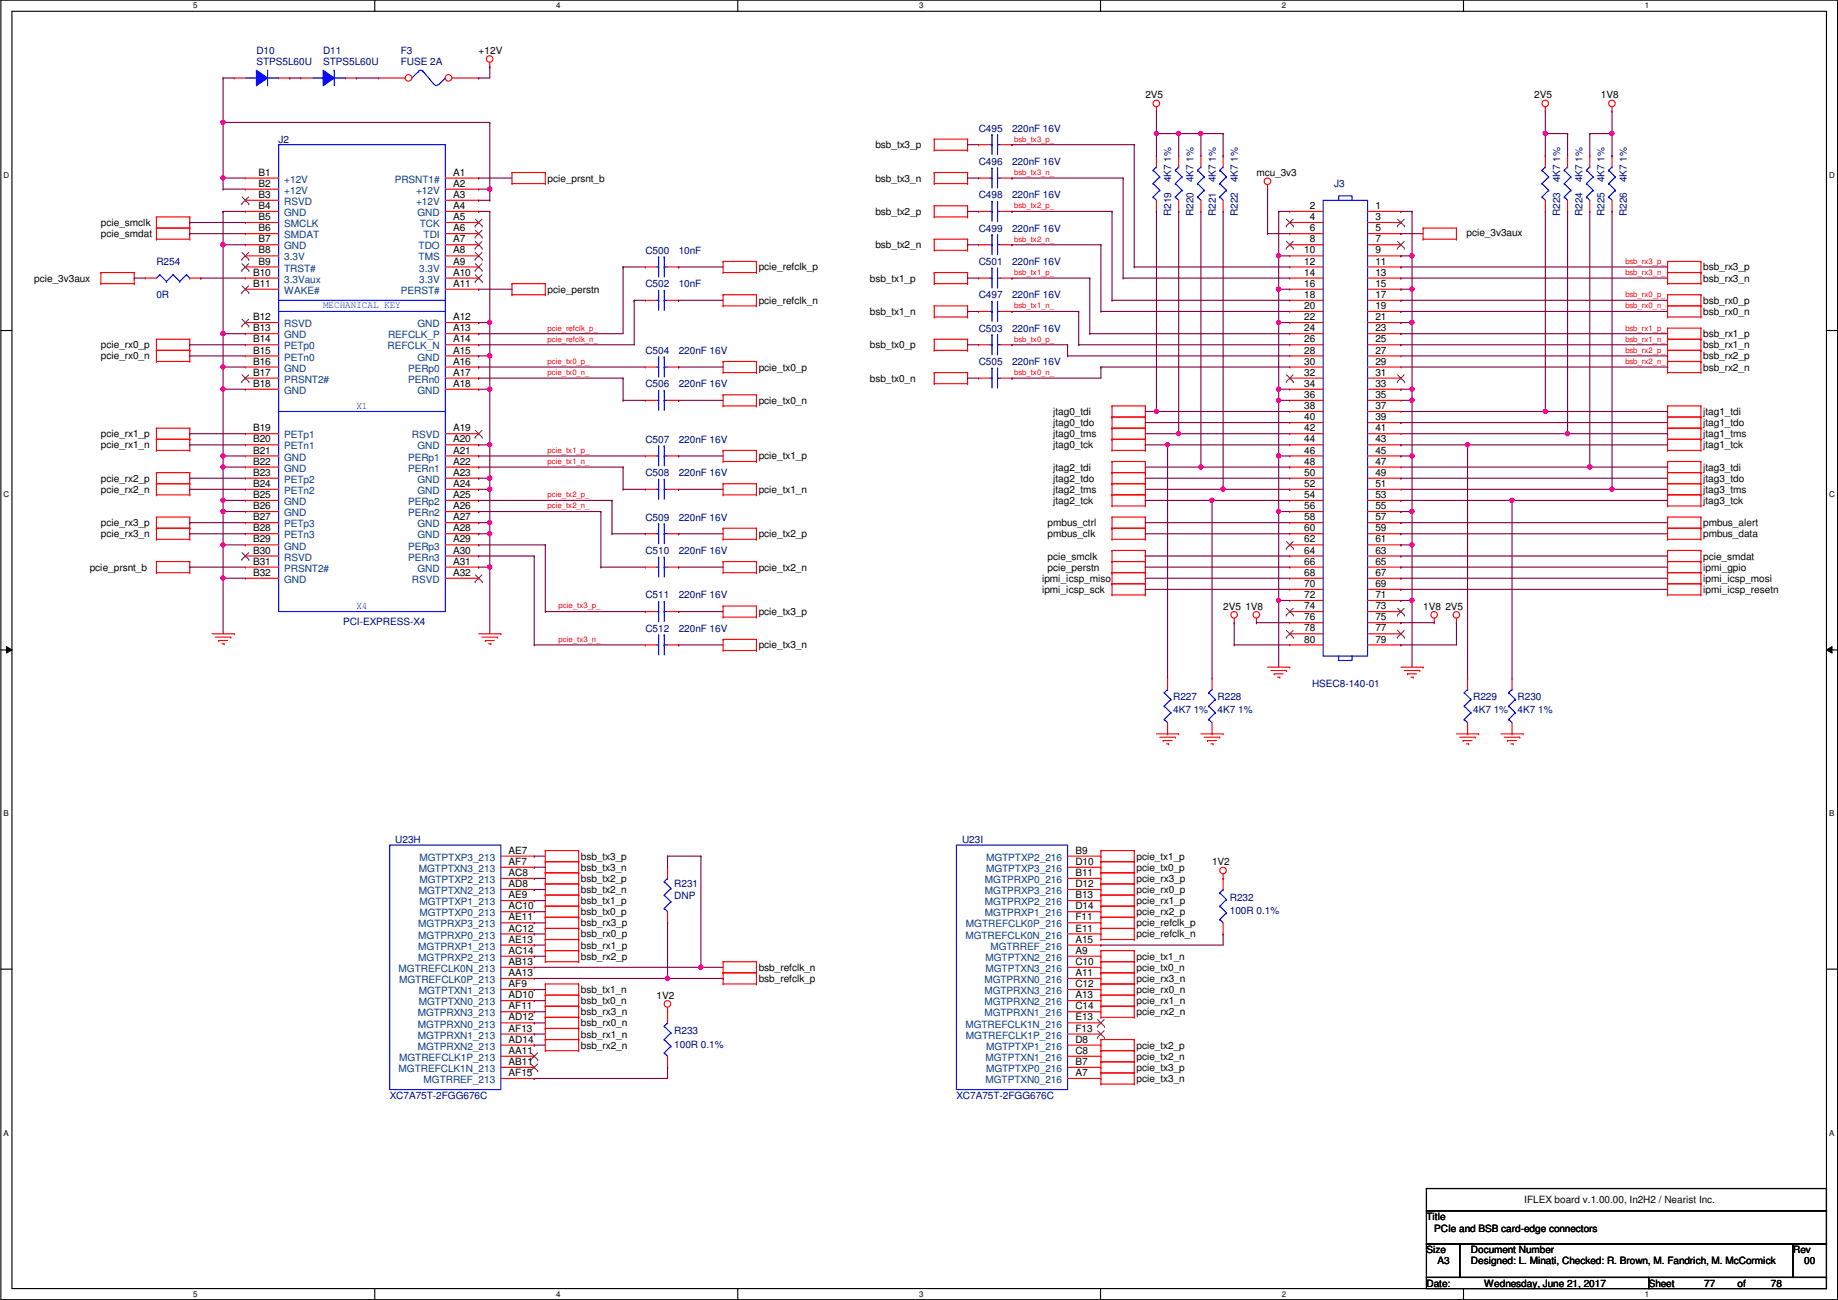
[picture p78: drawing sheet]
<svg xmlns="http://www.w3.org/2000/svg" width="420mm" height="297mm" viewBox="0 0 420 297" stroke-linecap="round" stroke-linejoin="round" font-family="sans-serif">
<defs><g id="words">
<g font-size="2.3" fill="#000080">
<text x="58.6" y="12.3">D10</text>
<text x="58.6" y="14.8">STPS5L60U</text>
<text x="73.9" y="12.3">D11</text>
<text x="73.9" y="14.8">STPS5L60U</text>
<text x="91.6" y="12.3">F3</text>
<text x="91.6" y="14.8">FUSE 2A</text>
<text x="63.7" y="32.6">J2</text>
<text x="223.7" y="30.1">C495</text>
<text x="231.3" y="30.1">220nF 16V</text>
<text x="223.7" y="37.7">C496</text>
<text x="231.3" y="37.7">220nF 16V</text>
<text x="267.7" y="41.7" transform="rotate(-90 267.7 41.7)">4K7 1%</text>
<text x="272.8" y="41.7" transform="rotate(-90 272.8 41.7)">4K7 1%</text>
<text x="277.9" y="41.7" transform="rotate(-90 277.9 41.7)">4K7 1%</text>
<text x="283" y="41.7" transform="rotate(-90 283 41.7)">4K7 1%</text>
<text x="356.6" y="41.7" transform="rotate(-90 356.6 41.7)">4K7 1%</text>
<text x="361.7" y="41.7" transform="rotate(-90 361.7 41.7)">4K7 1%</text>
<text x="366.8" y="41.7" transform="rotate(-90 366.8 41.7)">4K7 1%</text>
<text x="371.9" y="41.7" transform="rotate(-90 371.9 41.7)">4K7 1%</text>
<text x="223.7" y="45.3">C498</text>
<text x="231.3" y="45.3">220nF 16V</text>
<text x="305" y="42.8">J3</text>
<text x="223.7" y="52.9">C499</text>
<text x="231.3" y="52.9">220nF 16V</text>
<text x="267.7" y="49.3" transform="rotate(-90 267.7 49.3)">R219</text>
<text x="272.8" y="49.3" transform="rotate(-90 272.8 49.3)">R220</text>
<text x="277.9" y="49.3" transform="rotate(-90 277.9 49.3)">R221</text>
<text x="283" y="49.3" transform="rotate(-90 283 49.3)">R222</text>
<text x="356.6" y="49.3" transform="rotate(-90 356.6 49.3)">R223</text>
<text x="361.7" y="49.3" transform="rotate(-90 361.7 49.3)">R224</text>
<text x="366.8" y="49.3" transform="rotate(-90 366.8 49.3)">R225</text>
<text x="371.9" y="49.3" transform="rotate(-90 371.9 49.3)">R226</text>
<text x="147.5" y="58">C500</text>
<text x="155.1" y="58">10nF</text>
<text x="35.8" y="60.5">R254</text>
<text x="147.5" y="65.6">C502</text>
<text x="155.1" y="65.6">10nF</text>
<text x="223.7" y="60.5">C501</text>
<text x="231.3" y="60.5">220nF 16V</text>
<text x="35.8" y="68.2">0R</text>
<text x="223.7" y="68.2">C497</text>
<text x="231.3" y="68.2">220nF 16V</text>
<text x="223.7" y="75.8">C503</text>
<text x="231.3" y="75.8">220nF 16V</text>
<text x="147.5" y="80.9">C504</text>
<text x="155.1" y="80.9">220nF 16V</text>
<text x="223.7" y="83.4">C505</text>
<text x="231.3" y="83.4">220nF 16V</text>
<text x="147.5" y="88.5">C506</text>
<text x="155.1" y="88.5">220nF 16V</text>
<text x="147.5" y="101.2">C507</text>
<text x="155.1" y="101.2">220nF 16V</text>
<text x="147.5" y="108.8">C508</text>
<text x="155.1" y="108.8">220nF 16V</text>
<text x="147.5" y="119">C509</text>
<text x="155.1" y="119">220nF 16V</text>
<text x="147.5" y="126.6">C510</text>
<text x="155.1" y="126.6">220nF 16V</text>
<text x="147.5" y="136.7">C511</text>
<text x="155.1" y="136.7">220nF 16V</text>
<text x="78.4" y="142.8">PCI-EXPRESS-X4</text>
<text x="147.5" y="144.4">C512</text>
<text x="155.1" y="144.4">220nF 16V</text>
<text x="268.2" y="159.9">R227</text>
<text x="278.3" y="159.9">R228</text>
<text x="299.9" y="157.1">HSEC8-140-01</text>
<text x="336.8" y="159.9">R229</text>
<text x="346.9" y="159.9">R230</text>
<text x="268.2" y="162.9">4K7 1%</text>
<text x="278.3" y="162.9">4K7 1%</text>
<text x="336.8" y="162.9">4K7 1%</text>
<text x="346.9" y="162.9">4K7 1%</text>
<text x="90.4" y="192.6">U23H</text>
<text x="219.9" y="192.6">U23I</text>
<text x="154.1" y="202.8">R231</text>
<text x="154.1" y="205.3">DNP</text>
<text x="281.1" y="205.8">R232</text>
<text x="281.1" y="208.9">100R 0.1%</text>
<text x="154.1" y="236.3">R233</text>
<text x="154.1" y="239.4">100R 0.1%</text>
<text x="89.1" y="251">XC7A75T-2FGG676C</text>
<text x="218.6" y="251">XC7A75T-2FGG676C</text>
</g>
<g font-size="2.3">
<text x="109.4" y="12.3">+12V</text>
<text x="261.8" y="22.4">2V5</text>
<text x="350.7" y="22.4">2V5</text>
<text x="366" y="22.4">1V8</text>
<text x="200.1" y="33.9">bsb_tx3_p</text>
<text x="59.1" y="40.1">B1</text>
<text x="103.6" y="40.1">A1</text>
<text x="125.2" y="41.5">pcie_prsnt_b</text>
<text x="200.1" y="41.5">bsb_tx3_n</text>
<text x="287.2" y="40.2">mcu_3v3</text>
<text x="59.1" y="42.7">B2</text>
<text x="59.1" y="45.2">B3</text>
<text x="59.1" y="47.8">B4</text>
<text x="103.6" y="42.7">A2</text>
<text x="103.6" y="45.2">A3</text>
<text x="103.6" y="47.8">A4</text>
<text x="299.4" y="47.8">2</text>
<text x="314.4" y="47.8">1</text>
<text x="23.1" y="51.6">pcie_smclk</text>
<text x="59.1" y="50.3">B5</text>
<text x="59.1" y="52.8">B6</text>
<text x="103.6" y="50.3">A5</text>
<text x="103.6" y="52.8">A6</text>
<text x="200.1" y="49.1">bsb_tx2_p</text>
<text x="299.4" y="50.3">4</text>
<text x="299.4" y="52.8">6</text>
<text x="314.4" y="50.3">3</text>
<text x="314.4" y="52.8">5</text>
<text x="335.2" y="53.9">pcie_3v3aux</text>
<text x="23.1" y="54.2">pcie_smdat</text>
<text x="59.1" y="55.4">B7</text>
<text x="59.1" y="57.9">B8</text>
<text x="103.6" y="55.4">A7</text>
<text x="103.6" y="57.9">A8</text>
<text x="200.1" y="56.7">bsb_tx2_n</text>
<text x="298.1" y="57.9">10</text>
<text x="299.4" y="55.4">8</text>
<text x="314.4" y="55.4">7</text>
<text x="314.4" y="57.9">9</text>
<text x="7.8" y="64.3">pcie_3v3aux</text>
<text x="57.9" y="63">B10</text>
<text x="57.9" y="65.5">B11</text>
<text x="59.1" y="60.5">B9</text>
<text x="103.6" y="60.5">A9</text>
<text x="103.6" y="63">A10</text>
<text x="103.6" y="65.5">A11</text>
<text x="173.4" y="61.8">pcie_refclk_p</text>
<text x="198.8" y="64.3">bsb_tx1_p</text>
<text x="298.1" y="60.5">12</text>
<text x="298.1" y="63">14</text>
<text x="298.1" y="65.5">16</text>
<text x="314.4" y="60.5">11</text>
<text x="314.4" y="63">13</text>
<text x="314.4" y="65.5">15</text>
<text x="389.3" y="64.3">bsb_rx3_n</text>
<text x="389.3" y="61.8">bsb_rx3_p</text>
<text x="125.2" y="66.9">pcie_perstn</text>
<text x="173.4" y="69.4">pcie_refclk_n</text>
<text x="198.8" y="72">bsb_tx1_n</text>
<text x="298.1" y="68.1">18</text>
<text x="298.1" y="70.6">20</text>
<text x="314.4" y="68.1">17</text>
<text x="314.4" y="70.6">19</text>
<text x="389.3" y="72">bsb_rx0_n</text>
<text x="389.3" y="69.4">bsb_rx0_p</text>
<text x="57.9" y="73.2">B12</text>
<text x="57.9" y="75.7">B13</text>
<text x="103.6" y="73.2">A12</text>
<text x="103.6" y="75.7">A13</text>
<text x="298.1" y="73.2">22</text>
<text x="298.1" y="75.7">24</text>
<text x="314.4" y="73.2">21</text>
<text x="314.4" y="75.7">23</text>
<text x="389.3" y="77">bsb_rx1_p</text>
<text x="23.1" y="79.6">pcie_rx0_p</text>
<text x="23.1" y="82.1">pcie_rx0_n</text>
<text x="57.9" y="78.2">B14</text>
<text x="57.9" y="80.8">B15</text>
<text x="57.9" y="83.3">B16</text>
<text x="103.6" y="78.2">A14</text>
<text x="103.6" y="80.8">A15</text>
<text x="103.6" y="83.3">A16</text>
<text x="198.8" y="79.6">bsb_tx0_p</text>
<text x="298.1" y="78.2">26</text>
<text x="298.1" y="80.8">28</text>
<text x="298.1" y="83.3">30</text>
<text x="314.4" y="78.2">25</text>
<text x="314.4" y="80.8">27</text>
<text x="314.4" y="83.3">29</text>
<text x="389.3" y="82.1">bsb_rx2_p</text>
<text x="389.3" y="79.6">bsb_rx1_n</text>
<text x="57.9" y="85.9">B17</text>
<text x="57.9" y="88.4">B18</text>
<text x="103.6" y="85.9">A17</text>
<text x="103.6" y="88.4">A18</text>
<text x="173.4" y="84.7">pcie_tx0_p</text>
<text x="198.8" y="87.2">bsb_tx0_n</text>
<text x="298.1" y="85.9">32</text>
<text x="298.1" y="88.4">34</text>
<text x="314.4" y="85.9">31</text>
<text x="314.4" y="88.4">33</text>
<text x="389.3" y="84.7">bsb_rx2_n</text>
<text x="173.4" y="92.3">pcie_tx0_n</text>
<text x="240.7" y="94.8">jtag0_tdi</text>
<text x="298.1" y="90.9">36</text>
<text x="298.1" y="93.5">38</text>
<text x="314.4" y="90.9">35</text>
<text x="314.4" y="93.5">37</text>
<text x="389.3" y="94.8">jtag1_tdi</text>
<text x="23.1" y="99.9">pcie_rx1_p</text>
<text x="57.9" y="98.6">B19</text>
<text x="57.9" y="101.1">B20</text>
<text x="103.6" y="98.6">A19</text>
<text x="103.6" y="101.1">A20</text>
<text x="240.7" y="99.9">jtag0_tms</text>
<text x="240.7" y="97.4">jtag0_tdo</text>
<text x="298.1" y="96">40</text>
<text x="298.1" y="98.6">42</text>
<text x="298.1" y="101.1">44</text>
<text x="314.4" y="96">39</text>
<text x="314.4" y="98.6">41</text>
<text x="314.4" y="101.1">43</text>
<text x="389.3" y="99.9">jtag1_tms</text>
<text x="389.3" y="97.4">jtag1_tdo</text>
<text x="23.1" y="102.4">pcie_rx1_n</text>
<text x="57.9" y="103.6">B21</text>
<text x="57.9" y="106.2">B22</text>
<text x="103.6" y="103.6">A21</text>
<text x="103.6" y="106.2">A22</text>
<text x="173.4" y="105">pcie_tx1_p</text>
<text x="240.7" y="107.5">jtag2_tdi</text>
<text x="240.7" y="102.4">jtag0_tck</text>
<text x="298.1" y="103.6">46</text>
<text x="298.1" y="106.2">48</text>
<text x="314.4" y="103.6">45</text>
<text x="314.4" y="106.2">47</text>
<text x="389.3" y="107.5">jtag3_tdi</text>
<text x="389.3" y="102.4">jtag1_tck</text>
<text x="23.1" y="110.1">pcie_rx2_p</text>
<text x="23.1" y="112.6">pcie_rx2_n</text>
<text x="57.9" y="108.7">B23</text>
<text x="57.9" y="111.3">B24</text>
<text x="57.9" y="113.8">B25</text>
<text x="103.6" y="108.7">A23</text>
<text x="103.6" y="111.3">A24</text>
<text x="103.6" y="113.8">A25</text>
<text x="173.4" y="112.6">pcie_tx1_n</text>
<text x="240.7" y="112.6">jtag2_tms</text>
<text x="240.7" y="110.1">jtag2_tdo</text>
<text x="298.1" y="108.7">50</text>
<text x="298.1" y="111.3">52</text>
<text x="298.1" y="113.8">54</text>
<text x="314.4" y="108.7">49</text>
<text x="314.4" y="111.3">51</text>
<text x="314.4" y="113.8">53</text>
<text x="389.3" y="112.6">jtag3_tms</text>
<text x="389.3" y="110.1">jtag3_tdo</text>
<text x="57.9" y="116.3">B26</text>
<text x="57.9" y="118.9">B27</text>
<text x="103.6" y="116.3">A26</text>
<text x="103.6" y="118.9">A27</text>
<text x="240.7" y="115.1">jtag2_tck</text>
<text x="298.1" y="116.3">56</text>
<text x="298.1" y="118.9">58</text>
<text x="314.4" y="116.3">55</text>
<text x="314.4" y="118.9">57</text>
<text x="389.3" y="115.1">jtag3_tck</text>
<text x="23.1" y="120.2">pcie_rx3_p</text>
<text x="23.1" y="122.8">pcie_rx3_n</text>
<text x="57.9" y="121.4">B28</text>
<text x="57.9" y="124">B29</text>
<text x="103.6" y="121.4">A28</text>
<text x="103.6" y="124">A29</text>
<text x="173.4" y="122.8">pcie_tx2_p</text>
<text x="239.5" y="122.8">pmbus_clk</text>
<text x="239.5" y="120.2">pmbus_ctrl</text>
<text x="298.1" y="121.4">60</text>
<text x="298.1" y="124">62</text>
<text x="314.4" y="121.4">59</text>
<text x="314.4" y="124">61</text>
<text x="389.3" y="122.8">pmbus_data</text>
<text x="389.3" y="120.2">pmbus_alert</text>
<text x="20.5" y="130.4">pcie_prsnt_b</text>
<text x="57.9" y="126.5">B30</text>
<text x="57.9" y="129">B31</text>
<text x="57.9" y="131.6">B32</text>
<text x="103.6" y="126.5">A30</text>
<text x="103.6" y="129">A31</text>
<text x="103.6" y="131.6">A32</text>
<text x="173.4" y="130.4">pcie_tx2_n</text>
<text x="239.5" y="130.4">pcie_perstn</text>
<text x="239.5" y="127.8">pcie_smclk</text>
<text x="298.1" y="126.5">64</text>
<text x="298.1" y="129">66</text>
<text x="298.1" y="131.6">68</text>
<text x="314.4" y="126.5">63</text>
<text x="314.4" y="129">65</text>
<text x="314.4" y="131.6">67</text>
<text x="389.3" y="130.4">ipmi_gpio</text>
<text x="389.3" y="127.8">pcie_smdat</text>
<text x="238.2" y="135.5">ipmi_icsp_sck</text>
<text x="238.2" y="132.9">ipmi_icsp_miso</text>
<text x="298.1" y="134.1">70</text>
<text x="298.1" y="136.7">72</text>
<text x="314.4" y="134.1">69</text>
<text x="314.4" y="136.7">71</text>
<text x="389.3" y="135.5">ipmi_icsp_resetn</text>
<text x="389.3" y="132.9">ipmi_icsp_mosi</text>
<text x="173.4" y="140.5">pcie_tx3_p</text>
<text x="279.6" y="139.3">2V5</text>
<text x="284.7" y="139.3">1V8</text>
<text x="298.1" y="139.2">74</text>
<text x="298.1" y="141.7">76</text>
<text x="314.4" y="139.2">73</text>
<text x="314.4" y="141.7">75</text>
<text x="325.3" y="139.3">1V8</text>
<text x="330.4" y="139.3">2V5</text>
<text x="173.4" y="148.2">pcie_tx3_n</text>
<text x="298.1" y="144.3">78</text>
<text x="298.1" y="146.8">80</text>
<text x="314.4" y="144.3">77</text>
<text x="314.4" y="146.8">79</text>
<text x="116.3" y="195.1">AE7</text>
<text x="116.3" y="197.6">AF7</text>
<text x="132.8" y="196.4">bsb_tx3_p</text>
<text x="245.8" y="195.1">B9</text>
<text x="245.8" y="197.6">D10</text>
<text x="259.8" y="196.4">pcie_tx1_p</text>
<text x="277.1" y="197.7">1V2</text>
<text x="116.3" y="200.2">AC8</text>
<text x="116.3" y="202.7">AD8</text>
<text x="132.8" y="199">bsb_tx3_n</text>
<text x="132.8" y="201.5">bsb_tx2_p</text>
<text x="245.8" y="200.2">B11</text>
<text x="245.8" y="202.7">D12</text>
<text x="259.8" y="199">pcie_tx0_p</text>
<text x="259.8" y="201.5">pcie_rx3_p</text>
<text x="116.3" y="205.2">AE9</text>
<text x="116.3" y="207.8">AC10</text>
<text x="132.8" y="204">bsb_tx2_n</text>
<text x="132.8" y="206.6">bsb_tx1_p</text>
<text x="132.8" y="209.1">bsb_tx0_p</text>
<text x="245.8" y="205.2">B13</text>
<text x="245.8" y="207.8">D14</text>
<text x="259.8" y="204">pcie_rx0_p</text>
<text x="259.8" y="206.6">pcie_rx1_p</text>
<text x="259.8" y="209.1">pcie_rx2_p</text>
<text x="116.3" y="210.3">AE11</text>
<text x="116.3" y="212.9">AC12</text>
<text x="116.3" y="215.4">AE13</text>
<text x="132.8" y="211.7">bsb_rx3_p</text>
<text x="132.8" y="214.2">bsb_rx0_p</text>
<text x="245.8" y="210.3">F11</text>
<text x="245.8" y="212.9">E11</text>
<text x="245.8" y="215.4">A15</text>
<text x="259.8" y="211.7">pcie_refclk_p</text>
<text x="259.8" y="214.2">pcie_refclk_n</text>
<text x="116.3" y="217.9">AC14</text>
<text x="116.3" y="220.5">AB13</text>
<text x="132.8" y="216.7">bsb_rx1_p</text>
<text x="132.8" y="219.3">bsb_rx2_p</text>
<text x="173.4" y="221.8">bsb_refclk_n</text>
<text x="245.8" y="217.9">A9</text>
<text x="245.8" y="220.5">C10</text>
<text x="259.8" y="219.3">pcie_tx1_n</text>
<text x="259.8" y="221.8">pcie_tx0_n</text>
<text x="116.3" y="223">AA13</text>
<text x="116.3" y="225.6">AF9</text>
<text x="132.8" y="226.9">bsb_tx1_n</text>
<text x="173.4" y="224.4">bsb_refclk_p</text>
<text x="245.8" y="223">A11</text>
<text x="245.8" y="225.6">C12</text>
<text x="259.8" y="224.4">pcie_rx3_n</text>
<text x="259.8" y="226.9">pcie_rx0_n</text>
<text x="116.3" y="228.1">AD10</text>
<text x="116.3" y="230.6">AF11</text>
<text x="116.3" y="233.2">AD12</text>
<text x="132.8" y="229.4">bsb_tx0_n</text>
<text x="132.8" y="232">bsb_rx3_n</text>
<text x="150.1" y="228.2">1V2</text>
<text x="245.8" y="228.1">A13</text>
<text x="245.8" y="230.6">C14</text>
<text x="245.8" y="233.2">E13</text>
<text x="259.8" y="229.4">pcie_rx1_n</text>
<text x="259.8" y="232">pcie_rx2_n</text>
<text x="116.3" y="235.7">AF13</text>
<text x="116.3" y="238.3">AD14</text>
<text x="132.8" y="234.5">bsb_rx0_n</text>
<text x="132.8" y="237.1">bsb_rx1_n</text>
<text x="132.8" y="239.6">bsb_rx2_n</text>
<text x="245.8" y="235.7">F13</text>
<text x="245.8" y="238.3">D8</text>
<text x="259.8" y="239.6">pcie_tx2_p</text>
<text x="116.3" y="240.8">AA11</text>
<text x="116.3" y="243.3">AB11</text>
<text x="116.3" y="245.9">AF15</text>
<text x="245.8" y="240.8">C8</text>
<text x="245.8" y="243.3">B7</text>
<text x="245.8" y="245.9">A7</text>
<text x="259.8" y="242.1">pcie_tx2_n</text>
<text x="259.8" y="244.7">pcie_tx3_p</text>
<text x="259.8" y="247.2">pcie_tx3_n</text>
<text x="348.4" y="274.9">IFLEX board v.1.00.00, In2H2 / Nearist Inc.</text>
<text x="326.1" y="278.7">Title</text>
<text x="327.9" y="281.5">PCIe and BSB card-edge connectors</text>
<text x="326.1" y="286.3">Size</text>
<text x="336.2" y="286.3">Document Number</text>
<text x="409.9" y="286.3">Rev</text>
<text x="326.1" y="294">Date:</text>
<text x="328.6" y="288.9">A3</text>
<text x="336.2" y="288.9">Designed: L. Minati, Checked: R. Brown, M. Fandrich, M. McCormick</text>
<text x="339.3" y="294">Wednesday, June 21, 2017</text>
<text x="376.9" y="294">Sheet</text>
<text x="389.6" y="294">77</text>
<text x="397.2" y="294">of</text>
<text x="404.8" y="294">78</text>
<text x="412.4" y="288.9">00</text>
</g>
<g font-size="2.3" fill="#004080">
<text x="65" y="41.7">+12V</text>
<text x="90.2" y="41.7">PRSNT1#</text>
<text x="65" y="44.3">+12V</text>
<text x="65" y="46.8">RSVD</text>
<text x="95.1" y="44.3">+12V</text>
<text x="95.1" y="46.8">+12V</text>
<text x="65" y="49.4">GND</text>
<text x="65" y="51.9">SMCLK</text>
<text x="95.5" y="49.4">GND</text>
<text x="96" y="51.9">TCK</text>
<text x="65" y="54.4">SMDAT</text>
<text x="65" y="57">GND</text>
<text x="65" y="59.5">3.3V</text>
<text x="95.7" y="57">TDO</text>
<text x="95.7" y="59.5">TMS</text>
<text x="96.8" y="54.4">TDI</text>
<text x="65" y="62.1">TRST#</text>
<text x="65" y="64.6">3.3Vaux</text>
<text x="95.8" y="62.1">3.3V</text>
<text x="95.8" y="64.6">3.3V</text>
<text x="65" y="67.1">WAKE#</text>
<text x="91.6" y="67.1">PERST#</text>
<text x="65" y="74.8">RSVD</text>
<text x="65" y="77.3">GND</text>
<text x="88.7" y="77.3">REFCLK_P</text>
<text x="95.5" y="74.8">GND</text>
<text x="65" y="79.8">PETp0</text>
<text x="65" y="82.4">PETn0</text>
<text x="88.6" y="79.8">REFCLK_N</text>
<text x="95.5" y="82.4">GND</text>
<text x="65" y="84.9">GND</text>
<text x="65" y="87.5">PRSNT2#</text>
<text x="93.3" y="84.9">PERp0</text>
<text x="93.3" y="87.5">PERn0</text>
<text x="65" y="90">GND</text>
<text x="95.5" y="90">GND</text>
<text x="65" y="100.2">PETp1</text>
<text x="94.2" y="100.2">RSVD</text>
<text x="65" y="102.7">PETn1</text>
<text x="65" y="105.2">GND</text>
<text x="65" y="107.8">GND</text>
<text x="93.3" y="105.2">PERp1</text>
<text x="93.3" y="107.8">PERn1</text>
<text x="95.5" y="102.7">GND</text>
<text x="65" y="110.3">PETp2</text>
<text x="65" y="112.9">PETn2</text>
<text x="95.5" y="110.3">GND</text>
<text x="95.5" y="112.9">GND</text>
<text x="65" y="115.4">GND</text>
<text x="65" y="117.9">GND</text>
<text x="93.3" y="115.4">PERp2</text>
<text x="93.3" y="117.9">PERn2</text>
<text x="65" y="120.5">PETp3</text>
<text x="65" y="123">PETn3</text>
<text x="65" y="125.6">GND</text>
<text x="93.3" y="125.6">PERp3</text>
<text x="95.5" y="120.5">GND</text>
<text x="95.5" y="123">GND</text>
<text x="65" y="128.1">RSVD</text>
<text x="65" y="130.6">PRSNT2#</text>
<text x="93.3" y="128.1">PERn3</text>
<text x="95.5" y="130.6">GND</text>
<text x="65" y="133.2">GND</text>
<text x="94.2" y="133.2">RSVD</text>
<text x="95.9" y="196.7">MGTPTXP3_213</text>
<text x="225.4" y="196.7">MGTPTXP2_216</text>
<text x="95.7" y="199.2">MGTPTXN3_213</text>
<text x="95.9" y="201.8">MGTPTXP2_213</text>
<text x="225.2" y="201.8">MGTPRXP0_216</text>
<text x="225.4" y="199.2">MGTPTXP3_216</text>
<text x="95.7" y="204.3">MGTPTXN2_213</text>
<text x="95.9" y="206.8">MGTPTXP1_213</text>
<text x="95.9" y="209.4">MGTPTXP0_213</text>
<text x="225.2" y="204.3">MGTPRXP3_216</text>
<text x="225.2" y="206.8">MGTPRXP2_216</text>
<text x="225.2" y="209.4">MGTPRXP1_216</text>
<text x="95.6" y="211.9">MGTPRXP3_213</text>
<text x="95.6" y="214.5">MGTPRXP0_213</text>
<text x="220.7" y="214.5">MGTREFCLK0N_216</text>
<text x="220.8" y="211.9">MGTREFCLK0P_216</text>
<text x="95.6" y="217">MGTPRXP1_213</text>
<text x="95.6" y="219.5">MGTPRXP2_213</text>
<text x="225.3" y="219.5">MGTPTXN2_216</text>
<text x="226.4" y="217">MGTRREF_216</text>
<text x="91.1" y="222.1">MGTREFCLK0N_213</text>
<text x="91.3" y="224.6">MGTREFCLK0P_213</text>
<text x="95.7" y="227.2">MGTPTXN1_213</text>
<text x="225" y="224.6">MGTPRXN0_216</text>
<text x="225" y="227.2">MGTPRXN3_216</text>
<text x="225.3" y="222.1">MGTPTXN3_216</text>
<text x="95.5" y="232.2">MGTPRXN3_213</text>
<text x="95.7" y="229.7">MGTPTXN0_213</text>
<text x="225" y="229.7">MGTPRXN2_216</text>
<text x="225" y="232.2">MGTPRXN1_216</text>
<text x="95.5" y="234.8">MGTPRXN0_213</text>
<text x="95.5" y="237.3">MGTPRXN1_213</text>
<text x="95.5" y="239.9">MGTPRXN2_213</text>
<text x="220.7" y="234.8">MGTREFCLK1N_216</text>
<text x="220.8" y="237.3">MGTREFCLK1P_216</text>
<text x="225.4" y="239.9">MGTPTXP1_216</text>
<text x="91.1" y="244.9">MGTREFCLK1N_213</text>
<text x="91.3" y="242.4">MGTREFCLK1P_213</text>
<text x="225.3" y="242.4">MGTPTXN1_216</text>
<text x="225.4" y="244.9">MGTPTXP0_216</text>
<text x="96.8" y="247.5">MGTRREF_213</text>
<text x="225.3" y="247.5">MGTPTXN0_216</text>
</g>
<g font-size="2.3" fill="#00f">
<text x="73.9" y="70.5">MECHANICAL KEY</text>
<text x="81.5" y="93.3">X1</text>
<text x="81.5" y="139.1">X4</text>
</g>
<g font-size="1.8">
<text x="44.2" y="1.9">5</text>
<text x="127.1" y="1.9">4</text>
<text x="210.1" y="1.9">3</text>
<text x="293" y="1.9">2</text>
<text x="376" y="1.9">1</text>
<text x=".8" y="40.6">D</text>
<text x="418.2" y="40.6">D</text>
<text x=".8" y="113.6">C</text>
<text x="418.2" y="113.6">C</text>
<text x=".8" y="186.6">B</text>
<text x="418.2" y="186.6">B</text>
<text x=".8" y="259.5">A</text>
<text x="418.2" y="259.5">A</text>
<text x="44.2" y="296.3">5</text>
<text x="127.1" y="296.3">4</text>
<text x="210.1" y="296.3">3</text>
<text x="293" y="296.3">2</text>
<text x="376" y="296.3">1</text>
</g>
<g font-size="1.8" fill="#f00">
<text x="231.8" y="32.3">bsb_tx3_p_</text>
<text x="231.8" y="40">bsb_tx3_n_</text>
<text x="231.8" y="47.6">bsb_tx2_p_</text>
<text x="231.8" y="55.2">bsb_tx2_n_</text>
<text x="231.8" y="62.8">bsb_tx1_p_</text>
<text x="371.5" y="62.8">bsb_rx3_n_</text>
<text x="371.5" y="60.3">bsb_rx3_p_</text>
<text x="231.8" y="70.4">bsb_tx1_n_</text>
<text x="371.5" y="70.4">bsb_rx0_n_</text>
<text x="371.5" y="67.9">bsb_rx0_p_</text>
<text x="125.2" y="75.5">pcie_refclk_p_</text>
<text x="371.5" y="75.5">bsb_rx1_p_</text>
<text x="125.2" y="78.1">pcie_refclk_n_</text>
<text x="125.2" y="83.1">pcie_tx0_p_</text>
<text x="231.8" y="78.1">bsb_tx0_p_</text>
<text x="371.5" y="78.1">bsb_rx1_n_</text>
<text x="371.5" y="80.6">bsb_rx2_p_</text>
<text x="371.5" y="83.1">bsb_rx2_n_</text>
<text x="125.2" y="85.7">pcie_tx0_n_</text>
<text x="231.8" y="85.7">bsb_tx0_n_</text>
<text x="125.2" y="106">pcie_tx1_n_</text>
<text x="125.2" y="103.5">pcie_tx1_p_</text>
<text x="125.2" y="113.6">pcie_tx2_p_</text>
<text x="125.2" y="116.2">pcie_tx2_n_</text>
<text x="127.7" y="139">pcie_tx3_p_</text>
<text x="127.7" y="146.6">pcie_tx3_n_</text>
</g>
</g></defs>
<path d="M.2 0h419.9v297h-419.9zM2.7 2.6h414.8v291.8h-414.8z" fill="none" stroke="#000" stroke-width=".25"/>
<g fill="#fff">
<path d="M44.2 .3h1v2h-1z"/>
<path d="M44.2 294.7h1v2h-1z"/>
</g>
<path d="M85.7 0v2.6M85.7 294.4v2.6" fill="none" stroke="#000" stroke-width=".25"/>
<g fill="#fff">
<path d="M127.1 .3h1v2h-1z"/>
<path d="M127.1 294.7h1v2h-1z"/>
</g>
<path d="M168.6 0v2.6M168.6 294.4v2.6" fill="none" stroke="#000" stroke-width=".25"/>
<g fill="#fff">
<path d="M210.1 .3h1v2h-1z"/>
<path d="M210.1 294.7h1v2h-1z"/>
</g>
<path d="M251.6 0v2.6M251.6 294.4v2.6" fill="none" stroke="#000" stroke-width=".25"/>
<g fill="#fff">
<path d="M293 .3h1v2h-1z"/>
<path d="M293 294.7h1v2h-1z"/>
</g>
<path d="M334.5 0v2.6M334.5 294.4v2.6" fill="none" stroke="#000" stroke-width=".25"/>
<g fill="#fff">
<path d="M376 .3h1v2h-1z"/>
<path d="M376 294.7h1v2h-1z"/>
<path d="M.8 39h1.3v2h-1.3z"/>
<path d="M418.2 39h1.2v2h-1.2z"/>
<path d="M.8 112h1.3v2h-1.3z"/>
<path d="M418.2 112h1.2v2h-1.2z"/>
</g>
<path d="M.2 75.5h2.5M417.5 75.5h2.6" fill="none" stroke="#000" stroke-width=".25"/>
<g fill="#fff">
<path d="M.8 185h1.2v1.9h-1.2z"/>
<path d="M418.2 185h1.1v1.9h-1.1z"/>
</g>
<path d="M.2 148.5h2.5M417.5 148.5h2.6" fill="none" stroke="#000" stroke-width=".25"/>
<path d="M1.5 147.7l1.2 .8-1.2 .7zM417.5 148.5l1.3-.8v1.5z" fill="#000"/>
<path d="M1.5 147.7l1.2 .8-1.2 .7zM417.5 148.5l1.3-.8v1.5z" fill="none" stroke="#000" stroke-width=".23"/>
<g fill="#fff">
<path d="M.8 257.9h1.2v2h-1.2z"/>
<path d="M418.2 257.9h1.1v2h-1.1z"/>
</g>
<path d="M.2 221.4h2.5M417.5 221.4h2.6M326.1 271.6h91.4v5h-91.4zM326.1 276.6h91.4v7.7h-91.4zM326.1 284.3h7.6v7.6h-7.6zM326.1 291.9h50.8v2.5h-50.8zM333.7 284.3h76.2v7.6h-76.2zM376.9 291.9h40.6v2.5h-40.6zM409.9 284.3h7.6v7.6h-7.6z" fill="none" stroke="#000" stroke-width=".25"/>
<g fill="none" stroke="#f00" stroke-width=".25">
<path d="M112 15.3h.1M112 14.3v1M117 39.4h.1M117 39.4v2.6M117 39.4h7.7M124.7 39.4h.1M124.7 39.4v2.6M213.6 39.4h.1M213.6 31.8h.1M213.6 34.3h.1M213.6 39.4h7.6M213.6 31.8v2.5"/>
<path d="M213.6 39.4v2.6M213.6 31.8h7.6M213.6 34.3h7.6M221.2 39.4h.1M221.2 34.3h.1M221.2 31.8h.1M221.2 31.8v2.5M221.2 39.4v2.6M223.7 33.1h.1M223.7 33.1h2.6M228.8 33.1h2.5M231.3 33.1h.1"/>
<path d="M264.4 25.4h.1M264.4 35.6h.1M264.4 24.4v1M264.4 35.6v2.5M269.4 35.6h.1M269.4 35.6v2.5M279.6 35.6h.1M279.6 35.6v2.5M353.3 25.4h.1M353.3 24.4v1M358.3 35.6h.1M358.3 35.6v2.5"/>
<path d="M363.4 35.6h.1M363.4 35.6v2.5M368.5 25.4h.1M368.5 35.6h.1M368.5 24.4v1M368.5 35.6v2.5M35.8 49.6h.1M35.8 52.1h.1M35.8 54.7h.1M35.8 49.6v5.1M35.8 49.6h7.6M35.8 52.1h7.6"/>
<path d="M35.8 54.7h7.6M43.4 52.1h.1M43.4 49.6h.1M43.4 54.7h.1M43.4 49.6v5.1M117 42h.1M117 42h7.7M124.7 42h.1M165.3 59.7h.1M165.3 59.7h7.6M165.3 59.7v2.6M172.9 59.7h.1"/>
<path d="M172.9 59.7v2.6M213.6 54.7h.1M213.6 57.2h.1M213.6 47h.1M213.6 49.6h.1M213.6 42h.1M213.6 42h7.6M213.6 49.6h7.6M213.6 54.7h7.6M213.6 47v2.6M213.6 54.7v2.5M213.6 57.2h7.6"/>
<path d="M213.6 47h7.6M221.2 57.2h.1M221.2 54.7h.1M221.2 49.6h.1M221.2 47h.1M221.2 42h.1M221.2 47v2.6M221.2 54.7v2.5M223.7 48.3h.1M223.7 55.9h.1M223.7 48.3h2.6M223.7 55.9h2.6"/>
<path d="M228.8 48.3h2.5M228.8 55.9h2.5M231.3 48.3h.1M231.3 55.9h.1M264.4 48.3h.1M264.4 45.8v2.5M269.4 48.3h.1M269.4 45.8v2.5M279.6 48.3h.1M279.6 45.8v2.5M289.8 43.2h.1M289.8 42.2v1"/>
<path d="M325.3 52.1h.1M325.3 54.7h.1M325.3 52.1h7.6M325.3 54.7h7.6M325.3 52.1v2.6M332.9 54.7h.1M332.9 52.1h.1M332.9 52.1v2.6M358.3 48.3h.1M358.3 45.8v2.5M363.4 48.3h.1M363.4 45.8v2.5"/>
<path d="M368.5 48.3h.1M368.5 45.8v2.5M381.2 59.7h.1M381.2 59.7h7.6M381.2 59.7v5.1M388.8 59.7h.1M388.8 59.7v5.1M23.1 62.3h.1M23.1 64.8h.1M23.1 62.3h7.6M23.1 64.8h7.6M23.1 62.3v2.5"/>
<path d="M30.7 64.8h.1M30.7 62.3h.1M30.7 62.3v2.5M35.8 77.5h.1M35.8 77.5h7.6M35.8 77.5v5.1M43.4 77.5h.1M43.4 77.5v5.1M117 67.4h.1M117 64.8h.1M117 67.4h7.7M117 64.8h7.7"/>
<path d="M117 64.8v2.6M124.7 64.8h.1M124.7 67.4h.1M124.7 64.8v2.6M147.5 68.6h.1M147.5 61h.1M147.5 68.6h2.6M147.5 61h2.6M152.6 68.6h2.5M152.6 61h2.5M155.1 68.6h.1M155.1 61h.1"/>
<path d="M165.3 62.3h.1M165.3 69.9h.1M165.3 67.4h.1M165.3 62.3h7.6M165.3 67.4v2.5M165.3 67.4h7.6M165.3 69.9h7.6M172.9 62.3h.1M172.9 67.4h.1M172.9 69.9h.1M172.9 67.4v2.5M213.6 77.5h.1"/>
<path d="M213.6 69.9h.1M213.6 72.4h.1M213.6 62.3h.1M213.6 64.8h.1M213.6 62.3h7.6M213.6 69.9h7.6M213.6 64.8h7.6M213.6 77.5h7.6M213.6 72.4h7.6M213.6 62.3v2.5M213.6 69.9v2.5M213.6 77.5v2.6"/>
<path d="M221.2 77.5h.1M221.2 72.4h.1M221.2 69.9h.1M221.2 64.8h.1M221.2 62.3h.1M221.2 62.3v2.5M221.2 69.9v2.5M221.2 77.5v2.6M381.2 77.5h.1M381.2 75h.1M381.2 72.4h.1M381.2 69.9h.1"/>
<path d="M381.2 67.4h.1M381.2 64.8h.1M381.2 62.3h.1M381.2 62.3h7.6M381.2 67.4h7.6M381.2 69.9h7.6M381.2 64.8h7.6M381.2 77.5h7.6M381.2 67.4v5M381.2 75v10.1M381.2 75h7.6M381.2 72.4h7.6"/>
<path d="M388.8 77.5h.1M388.8 75h.1M388.8 69.9h.1M388.8 72.4h.1M388.8 67.4h.1M388.8 62.3h.1M388.8 64.8h.1M388.8 67.4v5M388.8 75v10.1M35.8 80.1h.1M35.8 82.6h.1M35.8 97.8h.1"/>
<path d="M35.8 82.6h7.6M35.8 97.8v5.1M35.8 80.1h7.6M35.8 97.8h7.6M43.4 80.1h.1M43.4 82.6h.1M43.4 97.8h.1M43.4 97.8v5.1M147.5 83.9h.1M147.5 83.9h2.6M152.6 83.9h2.5M155.1 83.9h.1"/>
<path d="M165.3 85.1h.1M165.3 82.6h.1M165.3 92.8h.1M165.3 90.2h.1M165.3 82.6v2.5M165.3 90.2v2.6M165.3 82.6h7.6M165.3 85.1h7.6M165.3 90.2h7.6M165.3 92.8h7.6M172.9 82.6h.1M172.9 85.1h.1"/>
<path d="M172.9 90.2h.1M172.9 92.8h.1M172.9 82.6v2.5M172.9 90.2v2.6M213.6 85.1h.1M213.6 87.7h.1M213.6 80.1h.1M213.6 85.1h7.6M213.6 80.1h7.6M213.6 85.1v2.6M213.6 87.7h7.6M221.2 87.7h.1"/>
<path d="M221.2 85.1h.1M221.2 80.1h.1M221.2 85.1v2.6M223.7 86.4h.1M223.7 86.4h2.6M228.8 86.4h2.5M231.3 86.4h.1M254.2 97.8h.1M254.2 95.3h.1M254.2 92.8h.1M254.2 92.8h7.6M254.2 97.8h7.6"/>
<path d="M254.2 92.8v10.1M254.2 95.3h7.6M261.8 97.8h.1M261.8 95.3h.1M261.8 92.8h.1M261.8 92.8v10.1M381.2 85.1h.1M381.2 82.6h.1M381.2 80.1h.1M381.2 97.8h.1M381.2 95.3h.1M381.2 92.8h.1"/>
<path d="M381.2 82.6h7.6M381.2 85.1h7.6M381.2 92.8h7.6M381.2 80.1h7.6M381.2 97.8h7.6M381.2 92.8v10.1M381.2 95.3h7.6M388.8 82.6h.1M388.8 85.1h.1M388.8 80.1h.1M388.8 97.8h.1M388.8 95.3h.1"/>
<path d="M388.8 92.8h.1M388.8 92.8v10.1M35.8 100.4h.1M35.8 102.9h.1M35.8 108h.1M35.8 110.5h.1M35.8 113.1h.1M35.8 118.2h.1M35.8 102.9h7.6M35.8 110.5h7.6M35.8 113.1h7.6M35.8 108v5.1"/>
<path d="M35.8 118.2v5M35.8 100.4h7.6M35.8 108h7.6M35.8 118.2h7.6M43.4 100.4h.1M43.4 102.9h.1M43.4 110.5h.1M43.4 108h.1M43.4 113.1h.1M43.4 118.2h.1M43.4 108v5.1M43.4 118.2v5"/>
<path d="M147.5 104.2h.1M147.5 111.8h.1M147.5 104.2h2.6M147.5 111.8h2.6M152.6 104.2h2.5M152.6 111.8h2.5M155.1 104.2h.1M155.1 111.8h.1M165.3 105.5h.1M165.3 102.9h.1M165.3 113.1h.1M165.3 110.5h.1"/>
<path d="M165.3 102.9v2.6M165.3 110.5v2.6M165.3 102.9h7.6M165.3 105.5h7.6M165.3 110.5h7.6M165.3 113.1h7.6M172.9 102.9h.1M172.9 105.5h.1M172.9 110.5h.1M172.9 113.1h.1M172.9 102.9v2.6M172.9 110.5v2.6"/>
<path d="M254.2 118.2h.1M254.2 113.1h.1M254.2 115.6h.1M254.2 110.5h.1M254.2 108h.1M254.2 105.5h.1M254.2 100.4h.1M254.2 102.9h.1M254.2 102.9h7.6M254.2 105.5h7.6M254.2 110.5h7.6M254.2 113.1h7.6"/>
<path d="M254.2 100.4h7.6M254.2 108h7.6M254.2 118.2h7.6M254.2 105.5v10.1M254.2 118.2v5M254.2 115.6h7.6M261.8 118.2h.1M261.8 115.6h.1M261.8 113.1h.1M261.8 110.5h.1M261.8 108h.1M261.8 105.5h.1"/>
<path d="M261.8 102.9h.1M261.8 100.4h.1M261.8 105.5v10.1M261.8 118.2v5M381.2 118.2h.1M381.2 115.6h.1M381.2 113.1h.1M381.2 110.5h.1M381.2 108h.1M381.2 105.5h.1M381.2 102.9h.1M381.2 100.4h.1"/>
<path d="M381.2 102.9h7.6M381.2 105.5h7.6M381.2 110.5h7.6M381.2 113.1h7.6M381.2 100.4h7.6M381.2 108h7.6M381.2 118.2h7.6M381.2 105.5v10.1M381.2 118.2v5M381.2 115.6h7.6M388.8 118.2h.1M388.8 113.1h.1"/>
<path d="M388.8 115.6h.1M388.8 110.5h.1M388.8 108h.1M388.8 105.5h.1M388.8 100.4h.1M388.8 102.9h.1M388.8 105.5v10.1M388.8 118.2v5M35.8 120.7h.1M35.8 123.2h.1M35.8 128.3h.1M35.8 130.9h.1"/>
<path d="M35.8 120.7h7.6M35.8 123.2h7.6M35.8 128.3h7.6M35.8 130.9h7.6M35.8 128.3v2.6M43.4 120.7h.1M43.4 123.2h.1M43.4 130.9h.1M43.4 128.3h.1M43.4 128.3v2.6M147.5 129.6h.1M147.5 139.7h.1"/>
<path d="M147.5 129.6h2.6M147.5 139.7h2.6M152.6 129.6h2.5M152.6 139.7h2.5M155.1 129.6h.1M155.1 139.7h.1M165.3 123.2h.1M165.3 120.7h.1M165.3 130.9h.1M165.3 128.3h.1M165.3 138.5h.1M165.3 120.7v2.5"/>
<path d="M165.3 128.3v2.6M165.3 138.5v2.5M165.3 120.7h7.6M165.3 123.2h7.6M165.3 128.3h7.6M165.3 130.9h7.6M165.3 138.5h7.6M172.9 120.7h.1M172.9 123.2h.1M172.9 128.3h.1M172.9 130.9h.1M172.9 138.5h.1"/>
<path d="M172.9 120.7v2.5M172.9 128.3v2.6M172.9 138.5v2.5M254.2 128.3h.1M254.2 130.9h.1M254.2 125.8h.1M254.2 120.7h.1M254.2 123.2h.1M254.2 133.4h.1M254.2 135.9h.1M254.2 120.7h7.6M254.2 123.2h7.6"/>
<path d="M254.2 128.3h7.6M254.2 130.9h7.6M254.2 125.8v10.1M254.2 125.8h7.6M254.2 133.4h7.6M254.2 135.9h7.6M261.8 130.9h.1M261.8 128.3h.1M261.8 125.8h.1M261.8 123.2h.1M261.8 120.7h.1M261.8 135.9h.1"/>
<path d="M261.8 133.4h.1M261.8 125.8v10.1M381.2 130.9h.1M381.2 128.3h.1M381.2 125.8h.1M381.2 123.2h.1M381.2 120.7h.1M381.2 135.9h.1M381.2 133.4h.1M381.2 120.7h7.6M381.2 123.2h7.6M381.2 128.3h7.6"/>
<path d="M381.2 130.9h7.6M381.2 125.8v10.1M381.2 125.8h7.6M381.2 133.4h7.6M381.2 135.9h7.6M388.8 128.3h.1M388.8 130.9h.1M388.8 125.8h.1M388.8 120.7h.1M388.8 123.2h.1M388.8 133.4h.1M388.8 135.9h.1"/>
<path d="M388.8 125.8v10.1M48.5 144.8h5M49.2 145.6h3.6M50 146.3h.1M50 146.3h2M50.7 147.1h.6M51.3 147.1h.1M52.8 145.6h.1M53.5 144.8h.1M109.4 144.8h5.1M110.2 145.6h3.5M110.9 146.3h.1"/>
<path d="M110.9 146.3h2.1M111.7 147.1h.5M112.2 147.1h.1M113.7 145.6h.1M114.5 144.8h.1M165.3 141h.1M165.3 148.6h.1M165.3 146.1h.1M165.3 146.1v2.5M165.3 141h7.6M165.3 146.1h7.6M165.3 148.6h7.6"/>
<path d="M172.9 141h.1M172.9 146.1h.1M172.9 148.6h.1M172.9 146.1v2.5M266.9 155h.1M266.9 155v2.5M282.1 142.3h.1M282.1 141.3v1M287.2 142.3h.1M287.2 141.3v1M289.8 152.4h5M290.5 153.2h3.6"/>
<path d="M291.3 154h.1M291.3 154h2M292 154.7h.6M292.6 154.7h.1M294.1 153.2h.1M294.8 152.4h.1M320.2 152.4h5.1M321 153.2h3.6M321.8 154h.1M321.8 154h2M322.5 154.7h.5M323 154.7h.1"/>
<path d="M324.6 153.2h.1M325.3 152.4h.1M327.9 142.3h.1M327.9 141.3v1M332.9 142.3h.1M332.9 141.3v1M335.5 155h.1M335.5 155v2.5M345.6 155h.1M345.6 155v2.5M264.4 167.7h5M265.1 168.4h3.6"/>
<path d="M265.9 169.2h.1M265.9 169.2h2M266.6 170h.6M266.9 167.7h.1M266.9 165.1v2.6M267.2 170h.1M268.7 168.4h.1M269.4 167.7h.1M274.5 167.7h5.1M275.3 168.4h3.5M276 169.2h.1M276 169.2h2.1"/>
<path d="M276.8 170h.5M277.3 170h.1M278.8 168.4h.1M279.6 167.7h.1M332.9 167.7h5.1M333.7 168.4h3.6M334.5 169.2h.1M334.5 169.2h2M335.2 170h.5M335.5 167.7h.1M335.5 165.1v2.6M335.7 170h.1"/>
<path d="M337.3 168.4h.1M338 167.7h.1M343.1 167.7h5.1M343.9 168.4h3.5M344.6 169.2h.1M344.6 169.2h2.1M345.4 170h.5M345.6 167.7h.1M345.6 165.1v2.6M345.9 170h.1M347.4 168.4h.1M348.2 167.7h.1"/>
<path d="M124.7 196.9h.1M124.7 194.4h.1M124.7 199.4h.1M124.7 194.4v25.4M124.7 194.4h7.6M124.7 196.9h7.6M124.7 199.4h7.6M132.3 194.4h.1M132.3 196.9h.1M132.3 199.4h.1M132.3 194.4v25.4M244 195.6h7.7"/>
<path d="M244 198.2h7.7M251.7 196.9h.1M251.7 194.4h.1M251.7 199.4h.1M251.7 195.6h.1M251.7 198.2h.1M251.7 194.4h7.6M251.7 196.9h7.6M251.7 199.4h7.6M251.7 194.4v20.3M259.3 194.4h.1M259.3 196.9h.1"/>
<path d="M259.3 199.4h.1M259.3 194.4v20.3M279.6 199.7v1M124.7 202h.1M124.7 204.5h.1M124.7 207.1h.1M124.7 209.6h.1M124.7 212.1h.1M124.7 214.7h.1M124.7 217.2h.1M124.7 219.8h.1M124.7 202h7.6"/>
<path d="M124.7 204.5h7.6M124.7 207.1h7.6M124.7 209.6h7.6M124.7 212.1h7.6M124.7 214.7h7.6M124.7 217.2h7.6M124.7 219.8h7.6M132.3 202h.1M132.3 204.5h.1M132.3 207.1h.1M132.3 209.6h.1M132.3 212.1h.1"/>
<path d="M132.3 214.7h.1M132.3 217.2h.1M132.3 219.8h.1M165.3 219.8h.1M165.3 219.8v5M165.3 219.8h7.6M172.9 219.8h.1M172.9 219.8v5M244 200.7h7.7M244 203.2h7.7M244 205.8h7.7M244 208.3h7.7"/>
<path d="M244 210.9h7.7M244 213.4h7.7M244 215.9h7.7M244 218.5h7.7M251.7 202h.1M251.7 204.5h.1M251.7 207.1h.1M251.7 209.6h.1M251.7 212.1h.1M251.7 214.7h.1M251.7 219.8h.1M251.7 217.2h.1"/>
<path d="M251.7 200.7h.1M251.7 203.2h.1M251.7 205.8h.1M251.7 208.3h.1M251.7 210.9h.1M251.7 213.4h.1M251.7 215.9h.1M251.7 218.5h.1M251.7 202h7.6M251.7 204.5h7.6M251.7 207.1h7.6M251.7 209.6h7.6"/>
<path d="M251.7 212.1h7.6M251.7 214.7h7.6M251.7 217.2h7.6M251.7 219.8h7.6M251.7 217.2v15.3M259.3 202h.1M259.3 204.5h.1M259.3 207.1h.1M259.3 209.6h.1M259.3 212.1h.1M259.3 214.7h.1M259.3 217.2h.1"/>
<path d="M259.3 219.8h.1M259.3 217.2v15.3M279.6 200.7h.1M124.7 229.9h.1M124.7 227.4h.1M124.7 232.5h.1M124.7 235h.1M124.7 237.5h.1M124.7 224.8h.1M124.7 224.8v15.3M124.7 224.8h7.6M124.7 227.4h7.6"/>
<path d="M124.7 229.9h7.6M124.7 232.5h7.6M124.7 235h7.6M124.7 237.5h7.6M132.3 227.4h.1M132.3 229.9h.1M132.3 232.5h.1M132.3 235h.1M132.3 237.5h.1M132.3 224.8h.1M132.3 224.8v15.3M152.6 231.2h.1"/>
<path d="M152.6 230.2v3.5M165.3 222.3h.1M165.3 224.8h.1M165.3 222.3h7.6M165.3 224.8h7.6M172.9 222.3h.1M172.9 224.8h.1M244 221h7.7M244 223.6h7.7M244 226.1h7.7M244 228.6h7.7M244 231.2h7.7"/>
<path d="M244 233.7h7.7M244 236.3h7.7M244 238.8h7.7M251.7 237.5h.1M251.7 222.3h.1M251.7 224.8h.1M251.7 227.4h.1M251.7 229.9h.1M251.7 232.5h.1M251.7 221h.1M251.7 223.6h.1M251.7 226.1h.1"/>
<path d="M251.7 228.6h.1M251.7 231.2h.1M251.7 233.7h.1M251.7 236.3h.1M251.7 238.8h.1M251.7 222.3h7.6M251.7 224.8h7.6M251.7 227.4h7.6M251.7 229.9h7.6M251.7 232.5h7.6M251.7 237.5h7.6M251.7 237.5v10.2"/>
<path d="M259.3 237.5h.1M259.3 222.3h.1M259.3 224.8h.1M259.3 227.4h.1M259.3 229.9h.1M259.3 232.5h.1M259.3 237.5v10.2M124.7 240.1h.1M124.7 240.1h7.6M132.3 240.1h.1M152.6 243.9h.1M152.6 241.3v2.6"/>
<path d="M244 241.3h7.7M244 243.9h7.7M244 246.4h7.7M251.7 240.1h.1M251.7 242.6h.1M251.7 245.2h.1M251.7 247.7h.1M251.7 241.3h.1M251.7 243.9h.1M251.7 246.4h.1M251.7 240.1h7.6M251.7 242.6h7.6"/>
<path d="M251.7 245.2h7.6M251.7 247.7h7.6M259.3 240.1h.1M259.3 242.6h.1M259.3 245.2h.1M259.3 247.7h.1"/>
<circle cx="111.9" cy="13.5" r=".75"/>
<circle cx="264.3" cy="23.6" r=".75"/>
<circle cx="353.2" cy="23.6" r=".75"/>
<circle cx="368.5" cy="23.6" r=".75"/>
<circle cx="289.7" cy="41.4" r=".75"/>
<circle cx="282.1" cy="140.5" r=".75"/>
<circle cx="287.2" cy="140.5" r=".75"/>
<circle cx="327.8" cy="140.5" r=".75"/>
<circle cx="332.9" cy="140.5" r=".75"/>
<circle cx="279.6" cy="198.9" r=".75"/>
<circle cx="152.6" cy="229.4" r=".75"/>
</g>
<g fill="none" stroke="#00f" stroke-width=".25">
<path d="M56.1 17.8h2.5M58.6 17.8h.1M61.2 16h.1M61.2 16v3.6M61.2 17.8h2.5M63.7 17.8h.1M226.3 33.1h.5M226.8 33.1h.1M226.8 30.8h.1M226.8 30.8v4.5M228 30.8h.1M228 33.1h.1"/>
<path d="M228 30.8v4.5M228 33.1h.8M263.6 38.9h.1M263.6 38.9l1.5 1.5M264.4 38.1h.1M264.4 38.1l-.8 .8M268.7 38.9h.1M268.7 38.9l1.5 1.5M269.4 38.1h.1M269.4 38.1l-.7 .8M278.8 38.9h.1M278.8 38.9l1.6 1.5"/>
<path d="M279.6 38.1h.1M279.6 38.1l-.8 .8M357.6 38.9h.1M357.6 38.9l1.5 1.5M358.3 38.1h.1M358.3 38.1l-.7 .8M362.7 38.9h.1M362.7 38.9l1.5 1.5M363.4 38.1h.1M363.4 38.1l-.7 .8M367.7 38.9h.1M367.7 38.9l1.6 1.5"/>
<path d="M368.5 38.1h.1M368.5 38.1l-.8 .8M150.6 58.7h.1M150.6 58.7v4.6M151.8 58.7h.1M151.8 58.7v4.6M226.3 48.3h.5M226.3 55.9h.5M226.8 48.3h.1M226.8 46h.1M226.8 55.9h.1M226.8 53.6h.1"/>
<path d="M226.8 46v4.6M226.8 53.6v4.6M228 46h.1M228 48.3h.1M228 53.6h.1M228 55.9h.1M228 46v4.6M228 53.6v4.6M228 48.3h.8M228 55.9h.8M263.6 45h.1M263.6 42h.1"/>
<path d="M263.6 45l.8 .8M263.6 42l1.5 1.5M265.1 43.5h.1M265.1 40.4h.1M265.1 43.5l-1.5 1.5M265.1 40.4l-1.5 1.6M268.7 45h.1M268.7 42h.1M268.7 45l.7 .8M268.7 42l1.5 1.5M270.2 43.5h.1M270.2 40.4h.1"/>
<path d="M270.2 43.5l-1.5 1.5M270.2 40.4l-1.5 1.6M278.8 45h.1M278.8 42h.1M278.8 45l.8 .8M278.8 42l1.6 1.5M280.4 43.5h.1M280.4 40.4h.1M280.4 43.5l-1.6 1.5M280.4 40.4l-1.6 1.6M357.6 45h.1M357.6 42h.1"/>
<path d="M357.6 45l.7 .8M357.6 42l1.5 1.5M359.1 43.5h.1M359.1 40.4h.1M359.1 43.5l-1.5 1.5M359.1 40.4l-1.5 1.6M362.7 45h.1M362.7 42h.1M362.7 45l.7 .8M362.7 42l1.5 1.5M364.2 43.5h.1M364.2 40.4h.1"/>
<path d="M364.2 43.5l-1.5 1.5M364.2 40.4l-1.5 1.6M367.7 45h.1M367.7 42h.1M367.7 45l.8 .8M367.7 42l1.6 1.5M369.3 43.5h.1M369.3 40.4h.1M369.3 43.5l-1.6 1.5M369.3 40.4l-1.6 1.6M150.1 68.6h.5M150.1 61h.5"/>
<path d="M150.6 68.6h.1M150.6 66.3h.1M150.6 61h.1M150.6 66.3v4.6M151.8 66.3h.1M151.8 68.6h.1M151.8 61h.1M151.8 66.3v4.6M151.8 68.6h.8M151.8 61h.8M150.1 83.9h.5M150.6 83.9h.1"/>
<path d="M150.6 81.6h.1M150.6 81.6v4.5M151.8 81.6h.1M151.8 83.9h.1M151.8 81.6v4.5M151.8 83.9h.8M226.3 86.4h.5M226.8 86.4h.1M226.8 84.1h.1M226.8 84.1v4.6M228 84.1h.1M228 86.4h.1"/>
<path d="M228 86.4h.8M228 84.1v4.6M150.1 104.2h.5M150.1 111.8h.5M150.6 104.2h.1M150.6 101.9h.1M150.6 111.8h.1M150.6 109.5h.1M150.6 101.9v4.6M150.6 109.5v4.6M151.8 101.9h.1M151.8 104.2h.1"/>
<path d="M151.8 109.5h.1M151.8 111.8h.1M151.8 101.9v4.6M151.8 109.5v4.6M151.8 104.2h.8M151.8 111.8h.8M150.1 129.6h.5M150.1 139.7h.5M150.6 129.6h.1M150.6 127.3h.1M150.6 139.7h.1M150.6 137.5h.1"/>
<path d="M150.6 127.3v4.6M150.6 137.5v4.5M151.8 127.3h.1M151.8 129.6h.1M151.8 137.5h.1M151.8 139.7h.1M151.8 129.6h.8M151.8 127.3v4.6M151.8 137.5v4.5M151.8 139.7h.8M266.1 158.3h.1M266.1 158.3l1.6 1.5"/>
<path d="M266.9 157.5h.1M266.9 157.5l-.8 .8M267.7 159.8h.1M267.7 159.8l-1.6 1.5M334.7 158.3h.1M334.7 158.3l1.5 1.5M335.5 157.5h.1M335.5 157.5l-.8 .8M336.2 159.8h.1M336.2 159.8l-1.5 1.5M344.9 158.3h.1M344.9 158.3l1.5 1.5"/>
<path d="M345.6 157.5h.1M345.6 157.5l-.7 .8M346.4 159.8h.1M346.4 159.8l-1.5 1.5M266.1 164.4h.1M266.1 161.3h.1M266.1 164.4l.8 .7M266.1 161.3l1.6 1.6M267.7 162.9h.1M267.7 162.9l-1.6 1.5M334.7 164.4h.1M334.7 161.3h.1"/>
<path d="M334.7 164.4l.8 .7M334.7 161.3l1.5 1.6M336.2 162.9h.1M336.2 162.9l-1.5 1.5M344.9 164.4h.1M344.9 161.3h.1M344.9 164.4l.7 .7M344.9 161.3l1.5 1.6M346.4 162.9h.1M346.4 162.9l-1.5 1.5M218.6 193.1h25.4v55.9h-25.4zM151.8 237.5h.1"/>
<path d="M151.8 234.5h.1M151.8 237.5l1.6 1.6M151.8 234.5l1.6 1.5M152.6 233.7h.1M152.6 233.7l-.8 .8M153.4 239.1h.1M153.4 236h.1M153.4 239.1l-1.6 1.5M153.4 236l-1.6 1.5M151.8 240.6h.1M151.8 240.6l.8 .7"/>
</g>
<path d="M250.9 234.5h.1M250.9 237.1h.1M250.9 233l1.6 1.5M250.9 235.5l1.6 1.6M252.4 233l-1.5 1.5M252.4 235.5l-1.5 1.6M252.5 234.5h.1M252.5 237.1h.1" fill="none" stroke="#804000" stroke-width=".23"/>
<path d="M58.6 16l2.6 1.8-2.6 1.8z" fill-rule="evenodd" fill="#00f"/>
<g fill="none" stroke="#00f" stroke-width=".25">
<path d="M58.6 16l2.6 1.8-2.6 1.8zM71.3 17.8h2.6M73.9 17.8h.1M76.4 16h.1M76.4 16v3.6M76.4 17.8h2.5M78.9 17.8h.1M63.7 33.1h38.1v106.6h-38.1zM226.8 38.4h.1M226.8 38.4v4.6M228 38.4h.1M228 38.4v4.6"/>
<path d="M226.3 40.7h.5M226.8 40.7h.1M228 40.7h.1M228 40.7h.8M302.5 45.8h10.1v104.1h-10.1zM306 45.8v-1.1h3.1v1.1M36.5 62.8h.1M36.5 62.8l-.7 .7M36.5 62.8l1.5 1.5M38 64.3h.1M39.6 62.8h.1M39.6 62.8l-1.6 1.5"/>
<path d="M39.6 62.8l1.5 1.5M41.1 64.3h.1M42.6 62.8h.1M42.6 62.8l-1.5 1.5M42.6 62.8l.8 .7M43.4 63.5h.1M63.7 68.6h38.1M63.7 71.2h38.1M101.8 68.6h.1M101.8 71.2h.1M226.3 63.5h.5M226.8 63.5h.1"/>
<path d="M226.8 61.3h.1M226.8 61.3v4.5M228 61.3h.1M228 63.5h.1M228 63.5h.8M228 61.3v4.5M63.7 94h38.1M101.8 94h.1M306 149.9v1h3.1v-1"/>
</g>
<g fill="none" stroke="#f00" stroke-width=".25">
<path d="M53.5 17.8h.1M53.5 17.8h2.6M63.7 17.8h2.5M66.2 17.8h.1M56.1 40.7h.1M56.1 43.2h.1M56.1 45.8h.1M56.1 48.3h.1M56.1 50.8h.1M56.1 53.4h.1M56.1 55.9h.1M56.1 58.5h.1"/>
<path d="M56.1 40.7h7.6M56.1 43.2h7.6M56.1 45.8h7.6M56.1 48.3h7.6M56.1 50.8h7.6M56.1 53.4h7.6M56.1 55.9h7.6M56.1 58.5h7.6M101.8 40.7h7.6M101.8 43.2h7.6M101.8 45.8h7.6M101.8 48.3h7.6"/>
<path d="M101.8 50.8h7.6M101.8 53.4h7.6M101.8 55.9h7.6M101.8 58.5h7.6M109.4 40.7h.1M109.4 43.2h.1M109.4 45.8h.1M109.4 48.3h.1M109.4 50.8h.1M109.4 53.4h.1M109.4 55.9h.1M109.4 58.5h.1"/>
<path d="M223.7 40.7h.1M223.7 40.7h2.6M228.8 40.7h2.5M231.3 40.7h.1M294.8 48.3h.1M294.8 50.8h.1M294.8 53.4h.1M294.8 55.9h.1M294.8 58.5h.1M294.8 48.3h7.7M294.8 50.8h7.7M294.8 53.4h7.7"/>
<path d="M294.8 55.9h7.7M294.8 58.5h7.7M312.6 48.3h7.6M312.6 50.8h7.6M312.6 53.4h7.6M312.6 55.9h7.6M312.6 58.5h7.6M320.2 48.3h.1M320.2 50.8h.1M320.2 53.4h.1M320.2 55.9h.1M320.2 58.5h.1"/>
<path d="M33.2 63.5h.1M33.2 63.5h2.6M43.4 63.5h2.5M45.9 63.5h.1M56.1 61h.1M56.1 63.5h.1M56.1 66.1h.1M56.1 73.7h.1M56.1 76.2h.1M56.1 78.8h.1M56.1 61h7.6M56.1 63.5h7.6"/>
<path d="M56.1 66.1h7.6M56.1 73.7h7.6M56.1 76.2h7.6M56.1 78.8h7.6M101.8 61h7.6M101.8 63.5h7.6M101.8 66.1h7.6M101.8 73.7h7.6M101.8 76.2h7.6M101.8 78.8h7.6M109.4 61h.1M109.4 63.5h.1"/>
<path d="M109.4 66.1h.1M109.4 73.7h.1M109.4 76.2h.1M109.4 78.8h.1M223.7 63.5h.1M223.7 63.5h2.6M228.8 63.5h2.5M231.3 63.5h.1M294.8 61h.1M294.8 63.5h.1M294.8 66.1h.1M294.8 68.6h.1"/>
<path d="M294.8 71.2h.1M294.8 73.7h.1M294.8 76.2h.1M294.8 78.8h.1M294.8 61h7.7M294.8 63.5h7.7M294.8 66.1h7.7M294.8 73.7h7.7M294.8 76.2h7.7M294.8 78.8h7.7M294.8 68.6h7.7M294.8 71.2h7.7"/>
<path d="M312.6 61h7.6M312.6 63.5h7.6M312.6 66.1h7.6M312.6 73.7h7.6M312.6 76.2h7.6M312.6 78.8h7.6M312.6 68.6h7.6M312.6 71.2h7.6M320.2 61h.1M320.2 63.5h.1M320.2 66.1h.1M320.2 68.6h.1"/>
<path d="M320.2 71.2h.1M320.2 73.7h.1M320.2 76.2h.1M320.2 78.8h.1M56.1 81.3h.1M56.1 83.9h.1M56.1 86.4h.1M56.1 88.9h.1M56.1 99.1h.1M56.1 81.3h7.6M56.1 83.9h7.6M56.1 86.4h7.6"/>
<path d="M56.1 88.9h7.6M56.1 99.1h7.6M101.8 81.3h7.6M101.8 83.9h7.6M101.8 86.4h7.6M101.8 88.9h7.6M101.8 99.1h7.6M109.4 81.3h.1M109.4 83.9h.1M109.4 86.4h.1M109.4 88.9h.1M109.4 99.1h.1"/>
<path d="M294.8 81.3h.1M294.8 83.9h.1M294.8 86.4h.1M294.8 88.9h.1M294.8 91.5h.1M294.8 94h.1M294.8 96.6h.1M294.8 99.1h.1M294.8 81.3h7.7M294.8 83.9h7.7M294.8 86.4h7.7M294.8 88.9h7.7"/>
<path d="M294.8 99.1h7.7M294.8 91.5h7.7M294.8 94h7.7M294.8 96.6h7.7M312.6 81.3h7.6M312.6 83.9h7.6M312.6 86.4h7.6M312.6 88.9h7.6M312.6 99.1h7.6M312.6 91.5h7.6M312.6 94h7.6M312.6 96.6h7.6"/>
<path d="M320.2 81.3h.1M320.2 83.9h.1M320.2 86.4h.1M320.2 88.9h.1M320.2 91.5h.1M320.2 94h.1M320.2 96.6h.1M320.2 99.1h.1M56.1 101.6h.1M56.1 104.2h.1M56.1 106.7h.1M56.1 109.3h.1"/>
<path d="M56.1 111.8h.1M56.1 114.3h.1M56.1 116.9h.1M56.1 119.4h.1M56.1 101.6h7.6M56.1 104.2h7.6M56.1 106.7h7.6M56.1 109.3h7.6M56.1 111.8h7.6M56.1 114.3h7.6M56.1 116.9h7.6M56.1 119.4h7.6"/>
<path d="M101.8 101.6h7.6M101.8 104.2h7.6M101.8 106.7h7.6M101.8 109.3h7.6M101.8 111.8h7.6M101.8 114.3h7.6M101.8 116.9h7.6M101.8 119.4h7.6M109.4 101.6h.1M109.4 104.2h.1M109.4 106.7h.1M109.4 109.3h.1"/>
<path d="M109.4 111.8h.1M109.4 114.3h.1M109.4 116.9h.1M109.4 119.4h.1M294.8 101.6h.1M294.8 104.2h.1M294.8 106.7h.1M294.8 109.3h.1M294.8 111.8h.1M294.8 114.3h.1M294.8 116.9h.1M294.8 119.4h.1"/>
<path d="M294.8 101.6h7.7M294.8 104.2h7.7M294.8 106.7h7.7M294.8 109.3h7.7M294.8 111.8h7.7M294.8 114.3h7.7M294.8 116.9h7.7M294.8 119.4h7.7M312.6 101.6h7.6M312.6 104.2h7.6M312.6 106.7h7.6M312.6 109.3h7.6"/>
<path d="M312.6 111.8h7.6M312.6 114.3h7.6M312.6 116.9h7.6M312.6 119.4h7.6M320.2 101.6h.1M320.2 104.2h.1M320.2 106.7h.1M320.2 109.3h.1M320.2 111.8h.1M320.2 114.3h.1M320.2 116.9h.1M320.2 119.4h.1"/>
<path d="M56.1 122h.1M56.1 124.5h.1M56.1 127h.1M56.1 129.6h.1M56.1 132.1h.1M56.1 122h7.6M56.1 124.5h7.6M56.1 127h7.6M56.1 129.6h7.6M56.1 132.1h7.6M101.8 122h7.6M101.8 124.5h7.6"/>
<path d="M101.8 127h7.6M101.8 129.6h7.6M101.8 132.1h7.6M109.4 122h.1M109.4 124.5h.1M109.4 127h.1M109.4 129.6h.1M109.4 132.1h.1M294.8 122h.1M294.8 124.5h.1M294.8 127h.1M294.8 129.6h.1"/>
<path d="M294.8 132.1h.1M294.8 134.7h.1M294.8 137.2h.1M294.8 139.7h.1M294.8 122h7.7M294.8 124.5h7.7M294.8 127h7.7M294.8 129.6h7.7M294.8 132.1h7.7M294.8 134.7h7.7M294.8 137.2h7.7M294.8 139.7h7.7"/>
<path d="M312.6 122h7.6M312.6 124.5h7.6M312.6 127h7.6M312.6 129.6h7.6M312.6 132.1h7.6M312.6 134.7h7.6M312.6 137.2h7.6M312.6 139.7h7.6M320.2 122h.1M320.2 124.5h.1M320.2 127h.1M320.2 129.6h.1"/>
<path d="M320.2 132.1h.1M320.2 134.7h.1M320.2 137.2h.1M320.2 139.7h.1M294.8 142.3h.1M294.8 144.8h.1M294.8 147.4h.1M294.8 142.3h7.7M294.8 144.8h7.7M294.8 147.4h7.7M312.6 142.3h7.6M312.6 144.8h7.6"/>
<path d="M312.6 147.4h7.6M320.2 142.3h.1M320.2 144.8h.1M320.2 147.4h.1"/>
</g>
<g fill="none" stroke="#804000" stroke-width=".23">
<path d="M55.3 46.6h.1M55.3 59.3h.1M55.3 45l1.6 1.6M55.3 57.7l1.6 1.6M56.8 45l-1.5 1.6M56.8 57.7l-1.5 1.6M56.9 46.6h.1M56.9 59.3h.1M108.6 51.6h.1M108.6 54.2h.1M108.6 56.7h.1M108.6 59.3h.1"/>
<path d="M108.7 50.1l1.5 1.5M108.7 52.6l1.5 1.6M108.7 55.2l1.5 1.5M108.7 57.7l1.5 1.6M110.2 50.1l-1.6 1.5M110.2 52.6l-1.6 1.6M110.2 55.2l-1.6 1.5M110.2 57.7l-1.6 1.6M110.2 51.6h.1M110.2 54.2h.1M110.2 56.7h.1M110.2 59.3h.1"/>
<path d="M294 51.6h.1M294 56.7h.1M294.1 50.1l1.5 1.5M294.1 55.2l1.5 1.5M295.6 50.1l-1.6 1.5M295.6 55.2l-1.6 1.5M295.6 51.6h.1M295.6 56.7h.1M319.4 51.6h.1M319.4 56.7h.1M319.5 50.1l1.5 1.5M319.5 55.2l1.5 1.5"/>
<path d="M321 50.1l-1.6 1.5M321 55.2l-1.6 1.5M321 51.6h.1M321 56.7h.1M55.3 61.8h.1M55.3 66.9h.1M55.3 74.5h.1M55.3 60.2l1.6 1.6M55.3 65.3l1.6 1.6M55.3 72.9l1.6 1.6M56.8 60.2l-1.5 1.6M56.8 65.3l-1.5 1.6"/>
<path d="M56.8 72.9l-1.5 1.6M56.9 61.8h.1M56.9 66.9h.1M56.9 74.5h.1M108.6 61.8h.1M108.6 64.3h.1M108.7 60.2l1.5 1.6M108.7 62.8l1.5 1.5M110.2 60.2l-1.6 1.6M110.2 62.8l-1.6 1.5M110.2 61.8h.1M110.2 64.3h.1"/>
<path d="M55.3 87.2h.1M55.3 85.6l1.6 1.6M56.8 85.6l-1.5 1.6M56.9 87.2h.1M108.6 99.9h.1M108.7 98.3l1.5 1.6M110.2 98.3l-1.6 1.6M110.2 99.9h.1M294 87.2h.1M294.1 85.6l1.5 1.6M295.6 85.6l-1.6 1.6M295.6 87.2h.1"/>
<path d="M319.4 87.2h.1M319.5 85.6l1.5 1.6M321 85.6l-1.6 1.6M321 87.2h.1M55.3 127.8h.1M55.3 126.3l1.6 1.5M56.8 126.3l-1.5 1.5M56.9 127.8h.1M108.6 132.9h.1M108.7 131.4l1.5 1.5M110.2 131.4l-1.6 1.5M110.2 132.9h.1"/>
<path d="M294 125.3h.1M294.1 123.7l1.5 1.6M294.1 139l1.5 1.5M295.6 123.7l-1.6 1.6M295.6 139l-1.6 1.5M295.6 125.3h.1M319.5 139l1.5 1.5M321 139l-1.6 1.5M294 140.5h.1M294 145.6h.1M294.1 144.1l1.5 1.5M295.6 144.1l-1.6 1.5"/>
<path d="M295.6 140.5h.1M295.6 145.6h.1M319.4 140.5h.1M319.4 145.6h.1M319.5 144.1l1.5 1.5M321 144.1l-1.6 1.5M321 140.5h.1M321 145.6h.1"/>
</g>
<path d="M73.9 16l2.5 1.8-2.5 1.8z" fill-rule="evenodd" fill="#00f"/>
<g fill="none" stroke="#00f" stroke-width=".25">
<path d="M73.9 16l2.5 1.8-2.5 1.8zM95.7 16.3a.77 .77 0 0 1 1 0M95.7 16.3h.1M95.7 16.3l-1.5 1.5M96.7 16.3h.1M96.7 16.3l2.6 3M100.1 19.3l-.4 .3-.4-.3M101.8 17.8h.1M101.8 17.8l-1.5 1.5M273.8 38.9h.1M273.8 38.9l1.5 1.5M274.5 38.1h.1"/>
<path d="M274.5 38.1l-.7 .8M273.8 45h.1M273.8 42h.1M273.8 45l.7 .8M273.8 42l1.5 1.5M275.3 43.5h.1M275.3 40.4h.1M275.3 43.5l-1.5 1.5M275.3 40.4l-1.5 1.6M226.3 71.2h.5M226.3 78.8h.5M226.8 71.2h.1"/>
<path d="M226.8 68.9h.1M226.8 78.8h.1M226.8 76.5h.1M226.8 68.9v4.5M226.8 76.5v4.6M228 68.9h.1M228 71.2h.1M228 76.5h.1M228 78.8h.1M228 71.2h.8M228 68.9v4.5M228 76.5v4.6"/>
<path d="M228 78.8h.8M150.1 91.5h.5M150.6 91.5h.1M150.6 89.2h.1M150.6 89.2v4.6M151.8 89.2h.1M151.8 91.5h.1M151.8 89.2v4.6M151.8 91.5h.8M150.6 119.7h.1M150.6 119.7v4.5M151.8 119.7h.1"/>
<path d="M151.8 119.7v4.5M150.1 122h.5M150.6 122h.1M151.8 122h.1M151.8 122h.8M150.1 147.4h.5M150.6 147.4h.1M150.6 145.1h.1M150.6 145.1v4.5M151.8 145.1h.1M151.8 147.4h.1M151.8 147.4h.8"/>
<path d="M151.8 145.1v4.5M276.3 158.3h.1M276.3 158.3l1.5 1.5M277.1 157.5h.1M277.1 157.5l-.8 .8M277.8 159.8h.1M277.8 159.8l-1.5 1.5M276.3 164.4h.1M276.3 161.3h.1M276.3 164.4l.8 .7M276.3 161.3l1.5 1.6M277.8 162.9h.1"/>
<path d="M277.8 162.9l-1.5 1.5M89.1 193.1h25.4v55.9h-25.4zM151.8 207.6h.1M151.8 204.5h.1M151.8 201.5h.1M151.8 207.6l.8 .7M151.8 204.5l1.6 1.5M151.8 201.5l1.6 1.5M152.6 200.7h.1M152.6 200.7l-.8 .8M153.4 206h.1M153.4 203h.1"/>
<path d="M153.4 206l-1.6 1.6M153.4 203l-1.6 1.5M278.8 210.1h.1M278.8 207.1h.1M278.8 204h.1M278.8 210.1l.8 .8M278.8 207.1l1.6 1.5M278.8 204l1.6 1.5M279.6 203.2h.1M279.6 203.2l-.8 .8M280.4 208.6h.1M280.4 205.5h.1"/>
<path d="M280.4 208.6l-1.6 1.5M280.4 205.5l-1.6 1.6"/>
</g>
<g fill="none" stroke="#f00" stroke-width=".25">
<path d="M68.8 17.8h.1M68.8 17.8h2.5M78.9 17.8h2.6M81.5 17.8h.1M274.5 35.6h.1M274.5 35.6v2.5M274.5 48.3h.1M274.5 45.8v2.5M223.7 71.2h.1M223.7 78.8h.1M223.7 71.2h2.6M223.7 78.8h2.6"/>
<path d="M228.8 71.2h2.5M228.8 78.8h2.5M231.3 71.2h.1M231.3 78.8h.1M147.5 91.5h.1M147.5 91.5h2.6M152.6 91.5h2.5M155.1 91.5h.1M147.5 122h.1M147.5 122h2.6M152.6 122h2.5M155.1 122h.1"/>
<path d="M147.5 147.4h.1M147.5 147.4h2.6M152.6 147.4h2.5M155.1 147.4h.1M277.1 155h.1M277.1 155v2.5M277.1 167.7h.1M277.1 165.1v2.6M114.5 195.6h7.6M114.5 198.2h7.6M122.1 195.6h.1M122.1 198.2h.1"/>
<path d="M152.6 198.2h.1M152.6 198.2v2.5M114.5 200.7h7.6M114.5 203.2h7.6M114.5 205.8h7.6M114.5 208.3h7.6M114.5 210.9h7.6M114.5 213.4h7.6M114.5 215.9h7.6M114.5 218.5h7.6M122.1 200.7h.1M122.1 203.2h.1"/>
<path d="M122.1 205.8h.1M122.1 208.3h.1M122.1 210.9h.1M122.1 213.4h.1M122.1 215.9h.1M122.1 218.5h.1M152.6 210.9h.1M152.6 208.3v2.6M279.6 213.4h.1M279.6 200.7h.1M279.6 200.7v2.5M279.6 210.9v2.5"/>
<path d="M114.5 221h7.6M114.5 223.6h7.6M114.5 226.1h7.6M114.5 228.6h7.6M114.5 231.2h7.6M114.5 233.7h7.6M114.5 236.3h7.6M114.5 238.8h7.6M122.1 221h.1M122.1 223.6h.1M122.1 226.1h.1M122.1 228.6h.1"/>
<path d="M122.1 231.2h.1M122.1 233.7h.1M122.1 236.3h.1M122.1 238.8h.1M114.5 241.3h7.6M114.5 243.9h7.6M114.5 246.4h7.6M122.1 241.3h.1M122.1 243.9h.1M122.1 246.4h.1"/>
</g>
<path d="M121.3 242.1h.1M121.3 244.7h.1M121.4 240.6l1.5 1.5M121.4 243.1l1.5 1.6M122.9 240.6l-1.6 1.5M122.9 243.1l-1.6 1.6M122.9 242.1h.1M122.9 244.7h.1" fill="none" stroke="#804000" stroke-width=".23"/>
<circle cx="93.4" cy="17.8" r=".75" fill="#fff"/>
<g fill="none" stroke="#f00" stroke-width=".25">
<path d="M86.6 17.8h.1M86.6 17.8h6.1"/>
<circle cx="93.4" cy="17.8" r=".75"/>
</g>
<circle cx="102.5" cy="17.8" r=".75" fill="#fff"/>
<g fill="none" stroke="#f00" stroke-width=".25">
<path d="M103.3 17.8h6.1M109.4 17.8h.1M353.3 35.6h.1M353.3 35.6v2.5M353.3 48.3h.1M353.3 45.8v2.5"/>
<circle cx="102.5" cy="17.8" r=".75"/>
</g>
<path d="M352.5 38.9h.1M352.5 38.9l1.5 1.5M353.3 38.1h.1M353.3 38.1l-.8 .8M352.5 45h.1M352.5 42h.1M352.5 45l.8 .8M352.5 42l1.5 1.5M354 43.5h.1M354 40.4h.1M354 43.5l-1.5 1.5M354 40.4l-1.5 1.6" fill="none" stroke="#00f" stroke-width=".25"/>
<g fill="none" stroke="#800040" stroke-width=".25">
<path d="M109.4 78.8h.1M109.4 66.1h.1M109.4 78.8h35.6M109.4 66.1h7.6M155.1 61h.1M155.1 68.6h.1M155.1 61h10.2M155.1 68.6h10.2M155.1 83.9h.1M155.1 91.5h.1M155.1 83.9h10.2M155.1 91.5h10.2"/>
<path d="M155.1 104.2h.1M155.1 111.8h.1M155.1 104.2h10.2M155.1 111.8h10.2M109.4 129.6h.1M109.4 129.6h2.6M112 129.6h.1M112 129.6v15.2M155.1 122h.1M155.1 129.6h.1M155.1 139.7h.1M155.1 122h10.2"/>
<path d="M155.1 129.6h10.2M155.1 139.7h10.2M155.1 147.4h.1M155.1 147.4h10.2"/>
</g>
<circle cx="111.9" cy="129.6" r=".49" fill="#f0f"/>
<circle cx="111.9" cy="129.6" r=".49" fill="none" stroke="#f0f" stroke-width=".25"/>
<path d="M109.4 122h.1M109.4 122h2.6M112 122h.1M112 122v7.6" fill="none" stroke="#800040" stroke-width=".25"/>
<circle cx="111.9" cy="121.9" r=".49" fill="#f0f"/>
<circle cx="111.9" cy="121.9" r=".49" fill="none" stroke="#f0f" stroke-width=".25"/>
<path d="M109.4 119.4h.1M109.4 119.4h2.6M112 119.4h.1M112 111.8h.1M112 111.8v10.2" fill="none" stroke="#800040" stroke-width=".25"/>
<circle cx="111.9" cy="119.4" r=".49" fill="#f0f"/>
<circle cx="111.9" cy="119.4" r=".49" fill="none" stroke="#f0f" stroke-width=".25"/>
<circle cx="111.9" cy="111.8" r=".49" fill="#f0f"/>
<circle cx="111.9" cy="111.8" r=".49" fill="none" stroke="#f0f" stroke-width=".25"/>
<path d="M109.4 111.8h.1M112 109.3h.1M112 109.3v2.5h-2.6" fill="none" stroke="#800040" stroke-width=".25"/>
<circle cx="111.9" cy="109.2" r=".49" fill="#f0f"/>
<circle cx="111.9" cy="109.2" r=".49" fill="none" stroke="#f0f" stroke-width=".25"/>
<path d="M112 88.9h.1M112 88.9v20.4h-2.6M109.4 109.3h.1M109.4 101.6h.1M109.4 101.6h2.6M112 101.6h.1" fill="none" stroke="#800040" stroke-width=".25"/>
<circle cx="111.9" cy="101.6" r=".49" fill="#f0f"/>
<circle cx="111.9" cy="101.6" r=".49" fill="none" stroke="#f0f" stroke-width=".25"/>
<circle cx="111.9" cy="88.9" r=".49" fill="#f0f"/>
<circle cx="111.9" cy="88.9" r=".49" fill="none" stroke="#f0f" stroke-width=".25"/>
<path d="M112 73.7h.1M112 73.7v15.2h-2.6M109.4 88.9h.1M109.4 81.3h.1M109.4 81.3h2.6M112 81.3h.1" fill="none" stroke="#800040" stroke-width=".25"/>
<circle cx="111.9" cy="81.3" r=".49" fill="#f0f"/>
<circle cx="111.9" cy="81.3" r=".49" fill="none" stroke="#f0f" stroke-width=".25"/>
<circle cx="111.9" cy="73.7" r=".49" fill="#f0f"/>
<circle cx="111.9" cy="73.7" r=".49" fill="none" stroke="#f0f" stroke-width=".25"/>
<path d="M109.4 48.3h.1M109.4 48.3h2.6M112 48.3h.1M112 48.3v25.4h-2.6M109.4 73.7h.1M51 132.1h.1M51 132.1v12.7M51 132.1h5.1" fill="none" stroke="#800040" stroke-width=".25"/>
<circle cx="51" cy="132.1" r=".49" fill="#f0f"/>
<circle cx="51" cy="132.1" r=".49" fill="none" stroke="#f0f" stroke-width=".25"/>
<path d="M51 124.5h.1M51 124.5v7.6M51 124.5h5.1" fill="none" stroke="#800040" stroke-width=".25"/>
<circle cx="51" cy="124.5" r=".49" fill="#f0f"/>
<circle cx="51" cy="124.5" r=".49" fill="none" stroke="#f0f" stroke-width=".25"/>
<path d="M51 116.9h.1M51 116.9v7.6M51 116.9h5.1" fill="none" stroke="#800040" stroke-width=".25"/>
<circle cx="51" cy="116.9" r=".49" fill="#f0f"/>
<circle cx="51" cy="116.9" r=".49" fill="none" stroke="#f0f" stroke-width=".25"/>
<path d="M51 114.3h.1M51 114.3v2.6M51 114.3h5.1" fill="none" stroke="#800040" stroke-width=".25"/>
<circle cx="51" cy="114.3" r=".49" fill="#f0f"/>
<circle cx="51" cy="114.3" r=".49" fill="none" stroke="#f0f" stroke-width=".25"/>
<path d="M51 106.7h.1M51 106.7v7.6" fill="none" stroke="#800040" stroke-width=".25"/>
<circle cx="51" cy="106.7" r=".49" fill="#f0f"/>
<circle cx="51" cy="106.7" r=".49" fill="none" stroke="#f0f" stroke-width=".25"/>
<path d="M51 106.7h.1M51 104.2h.1M51 106.7h5.1M51 104.2v2.5M51 104.2h5.1" fill="none" stroke="#800040" stroke-width=".25"/>
<circle cx="51" cy="104.2" r=".49" fill="#f0f"/>
<circle cx="51" cy="104.2" r=".49" fill="none" stroke="#f0f" stroke-width=".25"/>
<path d="M51 88.9h.1M51 88.9v15.3M51 88.9h5.1" fill="none" stroke="#800040" stroke-width=".25"/>
<circle cx="51" cy="88.9" r=".49" fill="#f0f"/>
<circle cx="51" cy="88.9" r=".49" fill="none" stroke="#f0f" stroke-width=".25"/>
<path d="M51 76.2h.1M51 76.2v12.7M51 83.9h.1M51 83.9h5.1" fill="none" stroke="#800040" stroke-width=".25"/>
<circle cx="51" cy="83.8" r=".49" fill="#f0f"/>
<circle cx="51" cy="83.8" r=".49" fill="none" stroke="#f0f" stroke-width=".25"/>
<circle cx="51" cy="76.2" r=".49" fill="#f0f"/>
<circle cx="51" cy="76.2" r=".49" fill="none" stroke="#f0f" stroke-width=".25"/>
<path d="M51 55.9h.1M51 55.9v20.3M51 55.9h5.1M51 76.2h.1M51 76.2h5.1" fill="none" stroke="#800040" stroke-width=".25"/>
<circle cx="51" cy="55.9" r=".49" fill="#f0f"/>
<circle cx="51" cy="55.9" r=".49" fill="none" stroke="#f0f" stroke-width=".25"/>
<g fill="none" stroke="#800040" stroke-width=".25">
<path d="M43.4 50.8h.1M43.4 53.4h.1M43.4 50.8h12.7M43.4 53.4h12.7M51 48.3h.1M51 48.3v7.6M51 48.3h5.1M109.4 40.7h.1M109.4 40.7h7.6M322.8 48.3h.1M322.8 48.3v10.2M43.4 78.8h.1"/>
<path d="M43.4 78.8h12.7M45.9 63.5h.1M45.9 63.5h10.2M109.4 76.2h.1M142.4 61h.1M142.4 61v15.2h-33M142.4 61h5.1M145 68.6h.1M145 68.6h2.5M145 68.6v10.2M246.6 78.8h.1M246.6 78.8h48.2"/>
<path d="M249.1 76.2h.1M249.1 76.2h45.7M254.2 68.6h.1M254.2 68.6h40.6M256.7 63.5h.1M256.7 63.5h38.1M259.3 61h.1M259.3 61h35.5M320.2 78.8h.1M320.2 76.2h.1M320.2 71.2h.1M320.2 68.6h.1"/>
<path d="M320.2 63.5h.1M320.2 61h.1M320.2 76.2h61M320.2 61h61M320.2 68.6h61M320.2 78.8h61M320.2 63.5h61M320.2 71.2h61M43.4 81.3h.1M43.4 99.1h.1M43.4 81.3h12.7M43.4 99.1h12.7"/>
<path d="M109.4 86.4h.1M109.4 83.9h.1M109.4 86.4h33M109.4 83.9h38.1M142.4 86.4h.1M142.4 91.5h.1M142.4 86.4v5.1M142.4 91.5h5.1M43.4 101.6h.1M43.4 109.3h.1M43.4 111.8h.1M43.4 119.4h.1"/>
<path d="M43.4 111.8h12.7M43.4 101.6h12.7M43.4 109.3h12.7M43.4 119.4h12.7M109.4 116.9h.1M109.4 114.3h.1M109.4 106.7h.1M109.4 104.2h.1M109.4 116.9h28M109.4 114.3h30.5M109.4 106.7h33M109.4 104.2h38.1"/>
<path d="M137.4 116.9h.1M137.4 116.9v12.7M139.9 114.3h.1M139.9 114.3v7.7M142.4 106.7h.1M142.4 111.8h.1M142.4 106.7v5.1M142.4 111.8h5.1M43.4 122h.1M43.4 129.6h.1M43.4 129.6h12.7M43.4 122h12.7"/>
<path d="M109.4 124.5h.1M109.4 127h.1M109.4 124.5h15.3M109.4 127h12.7M122.1 127h.1M122.1 127v20.4M124.7 124.5h.1M124.7 139.7h.1M124.7 124.5v15.2M124.7 139.7h22.8M137.4 129.6h.1M137.4 129.6h10.1"/>
<path d="M139.9 122h.1M139.9 122h7.6M122.1 147.4h.1M122.1 147.4h25.4"/>
</g>
<circle cx="322.8" cy="58.4" r=".49" fill="#f0f"/>
<circle cx="322.8" cy="58.4" r=".49" fill="none" stroke="#f0f" stroke-width=".25"/>
<path d="M292.3 48.3h.1M292.3 48.3h2.5M292.3 48.3v10.2M320.2 48.3h.1M320.2 48.3h2.6" fill="none" stroke="#800040" stroke-width=".25"/>
<circle cx="292.3" cy="58.4" r=".49" fill="#f0f"/>
<circle cx="292.3" cy="58.4" r=".49" fill="none" stroke="#f0f" stroke-width=".25"/>
<g fill="none" stroke="#800040" stroke-width=".25">
<path d="M289.8 43.2h.1M289.8 53.4h.1M289.8 43.2v10.2M289.8 53.4h5M292.3 58.5h.1M292.3 58.5h2.5M292.3 58.5v7.6M320.2 53.4h.1M320.2 58.5h.1M320.2 53.4h5.1M320.2 58.5h2.6M322.8 58.5h.1"/>
<path d="M322.8 58.5v7.6M292.3 66.1h.1M292.3 66.1h2.5"/>
</g>
<circle cx="292.3" cy="66.1" r=".49" fill="#f0f"/>
<circle cx="292.3" cy="66.1" r=".49" fill="none" stroke="#f0f" stroke-width=".25"/>
<path d="M320.2 66.1h.1M320.2 66.1h2.6" fill="none" stroke="#800040" stroke-width=".25"/>
<circle cx="322.8" cy="66.1" r=".49" fill="#f0f"/>
<circle cx="322.8" cy="66.1" r=".49" fill="none" stroke="#f0f" stroke-width=".25"/>
<path d="M292.3 66.1h.1M292.3 73.7h.1M292.3 66.1v22.8M292.3 73.7h2.5M320.2 73.7h.1M322.8 66.1h.1M322.8 66.1v7.6h-2.6" fill="none" stroke="#800040" stroke-width=".25"/>
<circle cx="292.3" cy="88.9" r=".49" fill="#f0f"/>
<circle cx="292.3" cy="88.9" r=".49" fill="none" stroke="#f0f" stroke-width=".25"/>
<circle cx="292.3" cy="73.7" r=".49" fill="#f0f"/>
<circle cx="292.3" cy="73.7" r=".49" fill="none" stroke="#f0f" stroke-width=".25"/>
<path d="M322.8 73.7h.1M322.8 73.7v15.2" fill="none" stroke="#800040" stroke-width=".25"/>
<circle cx="322.8" cy="88.9" r=".49" fill="#f0f"/>
<circle cx="322.8" cy="88.9" r=".49" fill="none" stroke="#f0f" stroke-width=".25"/>
<circle cx="322.8" cy="73.7" r=".49" fill="#f0f"/>
<circle cx="322.8" cy="73.7" r=".49" fill="none" stroke="#f0f" stroke-width=".25"/>
<path d="M292.3 88.9h.1M292.3 88.9h2.5M320.2 88.9h.1M320.2 88.9h2.6M292.3 137.2h.1M292.3 137.2v15.2" fill="none" stroke="#800040" stroke-width=".25"/>
<circle cx="292.3" cy="137.2" r=".49" fill="#f0f"/>
<circle cx="292.3" cy="137.2" r=".49" fill="none" stroke="#f0f" stroke-width=".25"/>
<path d="M322.8 137.2h.1M322.8 137.2v15.2" fill="none" stroke="#800040" stroke-width=".25"/>
<circle cx="322.8" cy="137.2" r=".49" fill="#f0f"/>
<circle cx="322.8" cy="137.2" r=".49" fill="none" stroke="#f0f" stroke-width=".25"/>
<g fill="none" stroke="#800040" stroke-width=".25">
<path d="M221.2 33.1h.1M221.2 33.1h2.5M231.3 33.1h.1M231.3 33.1h28M221.2 55.9h.1M221.2 48.3h.1M221.2 40.7h.1M221.2 40.7h2.5M221.2 48.3h2.5M221.2 55.9h2.5M231.3 40.7h.1M231.3 48.3h.1"/>
<path d="M231.3 40.7h25.4M231.3 48.3h22.9M221.2 78.8h.1M221.2 71.2h.1M221.2 63.5h.1M221.2 71.2h2.5M221.2 63.5h2.5M221.2 78.8h2.5M231.3 63.5h.1M231.3 71.2h.1M231.3 78.8h.1M231.3 71.2h15.3"/>
<path d="M231.3 63.5h17.8M231.3 78.8h12.7M251.7 71.2h.1M251.7 71.2h43.1M221.2 86.4h.1M221.2 86.4h2.5M152.6 195.6h.1M152.6 195.6v2.6M152.6 195.6h7.6M152.6 210.9h.1M152.6 210.9v12.7h12.7M165.3 223.6h.1"/>
</g>
<circle cx="152.6" cy="223.5" r=".49" fill="#f0f"/>
<circle cx="152.6" cy="223.5" r=".49" fill="none" stroke="#f0f" stroke-width=".25"/>
<g fill="none" stroke="#800040" stroke-width=".25">
<path d="M122.1 195.6h.1M122.1 198.2h.1M122.1 195.6h2.6M122.1 198.2h2.6M122.1 200.7h.1M122.1 203.2h.1M122.1 205.8h.1M122.1 208.3h.1M122.1 210.9h.1M122.1 213.4h.1M122.1 215.9h.1M122.1 218.5h.1"/>
<path d="M122.1 200.7h2.6M122.1 203.2h2.6M122.1 205.8h2.6M122.1 208.3h2.6M122.1 210.9h2.6M122.1 213.4h2.6M122.1 215.9h2.6M122.1 218.5h2.6M122.1 221h38.1M160.2 221h.1"/>
</g>
<circle cx="160.2" cy="221" r=".49" fill="#f0f"/>
<circle cx="160.2" cy="221" r=".49" fill="none" stroke="#f0f" stroke-width=".25"/>
<g fill="none" stroke="#800040" stroke-width=".25">
<path d="M259.3 33.1h.1M259.3 33.1v27.9M264.4 30.5h.1M264.4 25.4v5.1M264.4 30.5h5M269.4 30.5h.1M231.3 55.9h.1M231.3 55.9h20.4M251.7 55.9h.1M251.7 55.9v15.3M254.2 48.3h.1M254.2 48.3v20.3"/>
<path d="M256.7 40.7h.1M256.7 40.7v22.8M246.6 71.2h.1M246.6 71.2v7.6M249.1 63.5h.1M249.1 63.5v12.7M160.2 195.6h.1M160.2 195.6v25.4M251.7 215.9h.1M279.6 213.4h.1M279.6 213.4v2.5h-27.9M122.1 228.6h.1"/>
<path d="M122.1 231.2h.1M122.1 233.7h.1M122.1 236.3h.1M122.1 238.8h.1M122.1 226.1h.1M122.1 223.6h30.5M122.1 228.6h2.6M122.1 231.2h2.6M122.1 233.7h2.6M122.1 236.3h2.6M122.1 238.8h2.6M122.1 226.1h2.6"/>
<path d="M152.6 223.6h.1M160.2 221h.1M160.2 221h5.1M122.1 246.4h.1M152.6 243.9h.1M152.6 243.9v2.5h-30.5"/>
</g>
<circle cx="264.3" cy="30.5" r=".49" fill="#f0f"/>
<circle cx="264.3" cy="30.5" r=".49" fill="none" stroke="#f0f" stroke-width=".25"/>
<circle cx="269.4" cy="30.5" r=".49" fill="#f0f"/>
<circle cx="269.4" cy="30.5" r=".49" fill="none" stroke="#f0f" stroke-width=".25"/>
<path d="M264.4 35.6h.1M264.4 30.5v5.1M274.5 30.5h.1M274.5 30.5v5.1M279.6 35.6h.1M279.6 30.5v5.1" fill="none" stroke="#800040" stroke-width=".25"/>
<circle cx="274.5" cy="30.5" r=".49" fill="#f0f"/>
<circle cx="274.5" cy="30.5" r=".49" fill="none" stroke="#f0f" stroke-width=".25"/>
<path d="M269.4 30.5h.1M269.4 30.5h10.2M269.4 30.5v5.1M274.5 30.5h.1M279.6 30.5h.1M353.3 30.5h.1M353.3 30.5h5M353.3 25.4v5.1M358.3 30.5h.1" fill="none" stroke="#800040" stroke-width=".25"/>
<circle cx="353.2" cy="30.5" r=".49" fill="#f0f"/>
<circle cx="353.2" cy="30.5" r=".49" fill="none" stroke="#f0f" stroke-width=".25"/>
<path d="M353.3 35.6h.1M353.3 30.5v5.1M363.4 30.5h.1M363.4 30.5v5.1M363.4 30.5h5.1M368.5 35.6h.1M368.5 30.5h.1M368.5 30.5v5.1" fill="none" stroke="#800040" stroke-width=".25"/>
<circle cx="368.5" cy="30.5" r=".49" fill="#f0f"/>
<circle cx="368.5" cy="30.5" r=".49" fill="none" stroke="#f0f" stroke-width=".25"/>
<g fill="none" stroke="#800040" stroke-width=".25">
<path d="M112 28v17.8M358.3 30.5h.1M358.3 30.5v5.1M368.5 30.5h.1M368.5 25.4v5.1M51 40.7h.1M51 43.2h.1M51 40.7h5.1M51 43.2h5.1M51 40.7v2.5M109.4 45.8h.1M109.4 43.2h2.6"/>
<path d="M109.4 45.8h2.6M112 43.2h.1M112 45.8h.1"/>
</g>
<circle cx="111.9" cy="43.2" r=".49" fill="#f0f"/>
<circle cx="111.9" cy="43.2" r=".49" fill="none" stroke="#f0f" stroke-width=".25"/>
<path d="M51 28h61M112 28h.1" fill="none" stroke="#800040" stroke-width=".25"/>
<circle cx="51" cy="28" r=".49" fill="#f0f"/>
<circle cx="51" cy="28" r=".49" fill="none" stroke="#f0f" stroke-width=".25"/>
<path d="M51 28v12.7M51 40.7h.1" fill="none" stroke="#800040" stroke-width=".25"/>
<circle cx="51" cy="40.7" r=".49" fill="#f0f"/>
<circle cx="51" cy="40.7" r=".49" fill="none" stroke="#f0f" stroke-width=".25"/>
<g fill="none" stroke="#800040" stroke-width=".25">
<path d="M51 17.8h.1M51 17.8h2.5M51 17.8v10.2M66.2 17.8h.1M66.2 17.8h2.6M81.5 17.8h.1M81.5 17.8h5.1M109.4 17.8h.1M112 15.3h.1M112 15.3v2.5h-2.6M51 28h.1M244 78.8h.1"/>
<path d="M244 78.8v2.5M231.3 86.4h.1M244 81.3h.1M244 81.3h50.8M251.7 83.9h.1M251.7 83.9h43.1M251.7 83.9v2.5h-20.4M266.9 101.6h.1M266.9 101.6v53.4"/>
</g>
<circle cx="266.9" cy="101.6" r=".49" fill="#f0f"/>
<circle cx="266.9" cy="101.6" r=".49" fill="none" stroke="#f0f" stroke-width=".25"/>
<path d="M266.9 101.6h.1M266.9 101.6h27.9M277.1 114.3h.1M277.1 114.3v40.7" fill="none" stroke="#800040" stroke-width=".25"/>
<circle cx="277" cy="114.3" r=".49" fill="#f0f"/>
<circle cx="277" cy="114.3" r=".49" fill="none" stroke="#f0f" stroke-width=".25"/>
<g fill="none" stroke="#800040" stroke-width=".25">
<path d="M264.4 48.3h.1M264.4 48.3v45.7M261.8 96.6h.1M261.8 99.1h7.6M261.8 96.6h33M261.8 94h2.6M264.4 94h.1M269.4 99.1h.1M261.8 119.4h.1M261.8 114.3h.1M261.8 109.3h.1M261.8 101.6h.1"/>
<path d="M261.8 114.3h33M261.8 119.4h33M261.8 111.8h17.8M261.8 109.3h33M261.8 106.7h12.7M261.8 101.6h5.1M274.5 106.7h.1M277.1 114.3h.1M279.6 111.8h.1M261.8 129.6h.1M261.8 127h.1M261.8 122h.1"/>
<path d="M261.8 132.1h.1M261.8 129.6h33M261.8 127h33M261.8 122h33M261.8 132.1h33"/>
</g>
<circle cx="264.3" cy="94" r=".49" fill="#f0f"/>
<circle cx="264.3" cy="94" r=".49" fill="none" stroke="#f0f" stroke-width=".25"/>
<g fill="none" stroke="#800040" stroke-width=".25">
<path d="M269.4 48.3h.1M269.4 48.3v50.8M264.4 94h.1M264.4 94h30.4M292.3 104.2h.1M292.3 116.9h.1M292.3 104.2h2.5M292.3 116.9h2.5M282.1 142.3h.1M282.1 147.4h.1M282.1 142.3v5.1M282.1 147.4h12.7"/>
<path d="M287.2 142.3h.1M287.2 142.3h7.6"/>
</g>
<circle cx="269.4" cy="99.1" r=".49" fill="#f0f"/>
<circle cx="269.4" cy="99.1" r=".49" fill="none" stroke="#f0f" stroke-width=".25"/>
<path d="M274.5 48.3v58.4M269.4 99.1h.1M269.4 99.1h25.4M274.5 106.7h.1" fill="none" stroke="#800040" stroke-width=".25"/>
<circle cx="274.5" cy="106.7" r=".49" fill="#f0f"/>
<circle cx="274.5" cy="106.7" r=".49" fill="none" stroke="#f0f" stroke-width=".25"/>
<path d="M279.6 48.3v63.5M274.5 106.7h20.3M279.6 111.8h.1M294.8 106.7h.1" fill="none" stroke="#800040" stroke-width=".25"/>
<circle cx="279.6" cy="111.8" r=".49" fill="#f0f"/>
<circle cx="279.6" cy="111.8" r=".49" fill="none" stroke="#f0f" stroke-width=".25"/>
<path d="M279.6 111.8h15.2M292.3 104.2h.1M292.3 104.2v12.7M294.8 111.8h.1" fill="none" stroke="#800040" stroke-width=".25"/>
<circle cx="292.3" cy="116.9" r=".49" fill="#f0f"/>
<circle cx="292.3" cy="116.9" r=".49" fill="none" stroke="#f0f" stroke-width=".25"/>
<circle cx="292.3" cy="104.2" r=".49" fill="#f0f"/>
<circle cx="292.3" cy="104.2" r=".49" fill="none" stroke="#f0f" stroke-width=".25"/>
<path d="M292.3 91.5h.1M292.3 91.5v12.7" fill="none" stroke="#800040" stroke-width=".25"/>
<circle cx="292.3" cy="91.5" r=".49" fill="#f0f"/>
<circle cx="292.3" cy="91.5" r=".49" fill="none" stroke="#f0f" stroke-width=".25"/>
<path d="M292.3 91.5h.1M292.3 88.9h.1M292.3 91.5h2.5M292.3 88.9v2.6M335.5 101.6h.1M335.5 101.6v53.4M292.3 137.2h.1M292.3 137.2h2.5" fill="none" stroke="#800040" stroke-width=".25"/>
<circle cx="335.5" cy="101.6" r=".49" fill="#f0f"/>
<circle cx="335.5" cy="101.6" r=".49" fill="none" stroke="#f0f" stroke-width=".25"/>
<path d="M335.5 101.6h.1M335.5 101.6h45.7M345.6 114.3h.1M345.6 114.3v40.7" fill="none" stroke="#800040" stroke-width=".25"/>
<circle cx="345.6" cy="114.3" r=".49" fill="#f0f"/>
<circle cx="345.6" cy="114.3" r=".49" fill="none" stroke="#f0f" stroke-width=".25"/>
<g fill="none" stroke="#800040" stroke-width=".25">
<path d="M353.3 48.3v45.7M320.2 96.6h.1M320.2 99.1h38.1M320.2 96.6h61M320.2 94h33.1M353.3 94h.1M358.3 99.1h.1M320.2 119.4h.1M320.2 114.3h.1M320.2 109.3h.1M320.2 101.6h.1M320.2 104.2h.1"/>
<path d="M320.2 116.9h.1M320.2 114.3h61M320.2 119.4h61M320.2 111.8h48.3M320.2 109.3h61M320.2 106.7h43.2M320.2 101.6h15.3M320.2 104.2h2.6M320.2 116.9h2.6M345.6 114.3h.1M363.4 106.7h.1M368.5 111.8h.1"/>
<path d="M320.2 129.6h.1M320.2 127h.1M320.2 122h.1M320.2 124.5h.1M320.2 134.7h.1M320.2 132.1h.1M320.2 137.2h.1M320.2 129.6h61M320.2 127h61M320.2 122h61M320.2 124.5h2.6M320.2 134.7h61"/>
<path d="M320.2 132.1h61M320.2 137.2h2.6M320.2 147.4h.1M320.2 142.3h.1M320.2 142.3h7.7M332.9 142.3h.1M332.9 142.3v5.1h-12.7"/>
</g>
<circle cx="353.2" cy="94" r=".49" fill="#f0f"/>
<circle cx="353.2" cy="94" r=".49" fill="none" stroke="#f0f" stroke-width=".25"/>
<path d="M358.3 48.3v50.8M353.3 94h27.9M358.3 99.1h.1M381.2 94h.1" fill="none" stroke="#800040" stroke-width=".25"/>
<circle cx="358.3" cy="99.1" r=".49" fill="#f0f"/>
<circle cx="358.3" cy="99.1" r=".49" fill="none" stroke="#f0f" stroke-width=".25"/>
<path d="M363.4 48.3v58.4M358.3 99.1h22.9M381.2 99.1h.1M363.4 106.7h.1" fill="none" stroke="#800040" stroke-width=".25"/>
<circle cx="363.4" cy="106.7" r=".49" fill="#f0f"/>
<circle cx="363.4" cy="106.7" r=".49" fill="none" stroke="#f0f" stroke-width=".25"/>
<path d="M368.5 48.3v63.5M363.4 106.7h17.8M368.5 111.8h.1M381.2 106.7h.1" fill="none" stroke="#800040" stroke-width=".25"/>
<circle cx="368.5" cy="111.8" r=".49" fill="#f0f"/>
<circle cx="368.5" cy="111.8" r=".49" fill="none" stroke="#f0f" stroke-width=".25"/>
<path d="M322.8 91.5h.1M322.8 91.5v12.7M368.5 111.8h12.7M381.2 111.8h.1" fill="none" stroke="#800040" stroke-width=".25"/>
<circle cx="322.8" cy="91.5" r=".49" fill="#f0f"/>
<circle cx="322.8" cy="91.5" r=".49" fill="none" stroke="#f0f" stroke-width=".25"/>
<path d="M322.8 116.9h.1M322.8 116.9v20.3M322.8 124.5h.1" fill="none" stroke="#800040" stroke-width=".25"/>
<circle cx="322.8" cy="124.5" r=".49" fill="#f0f"/>
<circle cx="322.8" cy="124.5" r=".49" fill="none" stroke="#f0f" stroke-width=".25"/>
<path d="M322.8 104.2h.1M322.8 104.2v12.7" fill="none" stroke="#800040" stroke-width=".25"/>
<circle cx="322.8" cy="116.9" r=".49" fill="#f0f"/>
<circle cx="322.8" cy="116.9" r=".49" fill="none" stroke="#f0f" stroke-width=".25"/>
<circle cx="322.8" cy="104.2" r=".49" fill="#f0f"/>
<circle cx="322.8" cy="104.2" r=".49" fill="none" stroke="#f0f" stroke-width=".25"/>
<g fill="none" stroke="#800040" stroke-width=".25">
<path d="M30.7 63.5h.1M30.7 63.5h2.5M320.2 81.3h61M320.2 83.9h61M320.2 91.5h2.6M322.8 91.5h.1M322.8 88.9h.1M322.8 88.9v2.6M381.2 81.3h.1M381.2 83.9h.1M292.3 116.9v20.3M261.8 134.7h.1"/>
<path d="M261.8 134.7h33M292.3 137.2h.1"/>
</g>
<circle cx="111.9" cy="129.6" r=".49" fill="#f0f"/>
<circle cx="111.9" cy="129.6" r=".49" fill="none" stroke="#f0f" stroke-width=".25"/>
<circle cx="111.9" cy="121.9" r=".49" fill="#f0f"/>
<circle cx="111.9" cy="121.9" r=".49" fill="none" stroke="#f0f" stroke-width=".25"/>
<circle cx="111.9" cy="119.4" r=".49" fill="#f0f"/>
<circle cx="111.9" cy="119.4" r=".49" fill="none" stroke="#f0f" stroke-width=".25"/>
<circle cx="111.9" cy="111.8" r=".49" fill="#f0f"/>
<circle cx="111.9" cy="111.8" r=".49" fill="none" stroke="#f0f" stroke-width=".25"/>
<circle cx="111.9" cy="109.2" r=".49" fill="#f0f"/>
<circle cx="111.9" cy="109.2" r=".49" fill="none" stroke="#f0f" stroke-width=".25"/>
<circle cx="111.9" cy="101.6" r=".49" fill="#f0f"/>
<circle cx="111.9" cy="101.6" r=".49" fill="none" stroke="#f0f" stroke-width=".25"/>
<circle cx="111.9" cy="88.9" r=".49" fill="#f0f"/>
<circle cx="111.9" cy="88.9" r=".49" fill="none" stroke="#f0f" stroke-width=".25"/>
<circle cx="111.9" cy="81.3" r=".49" fill="#f0f"/>
<circle cx="111.9" cy="81.3" r=".49" fill="none" stroke="#f0f" stroke-width=".25"/>
<circle cx="111.9" cy="73.7" r=".49" fill="#f0f"/>
<circle cx="111.9" cy="73.7" r=".49" fill="none" stroke="#f0f" stroke-width=".25"/>
<circle cx="51" cy="132.1" r=".49" fill="#f0f"/>
<circle cx="51" cy="132.1" r=".49" fill="none" stroke="#f0f" stroke-width=".25"/>
<circle cx="51" cy="124.5" r=".49" fill="#f0f"/>
<circle cx="51" cy="124.5" r=".49" fill="none" stroke="#f0f" stroke-width=".25"/>
<circle cx="51" cy="116.9" r=".49" fill="#f0f"/>
<circle cx="51" cy="116.9" r=".49" fill="none" stroke="#f0f" stroke-width=".25"/>
<circle cx="51" cy="114.3" r=".49" fill="#f0f"/>
<circle cx="51" cy="114.3" r=".49" fill="none" stroke="#f0f" stroke-width=".25"/>
<circle cx="51" cy="106.7" r=".49" fill="#f0f"/>
<circle cx="51" cy="106.7" r=".49" fill="none" stroke="#f0f" stroke-width=".25"/>
<circle cx="51" cy="104.2" r=".49" fill="#f0f"/>
<circle cx="51" cy="104.2" r=".49" fill="none" stroke="#f0f" stroke-width=".25"/>
<circle cx="51" cy="88.9" r=".49" fill="#f0f"/>
<circle cx="51" cy="88.9" r=".49" fill="none" stroke="#f0f" stroke-width=".25"/>
<circle cx="51" cy="83.8" r=".49" fill="#f0f"/>
<circle cx="51" cy="83.8" r=".49" fill="none" stroke="#f0f" stroke-width=".25"/>
<circle cx="51" cy="76.2" r=".49" fill="#f0f"/>
<circle cx="51" cy="76.2" r=".49" fill="none" stroke="#f0f" stroke-width=".25"/>
<circle cx="51" cy="55.9" r=".49" fill="#f0f"/>
<circle cx="51" cy="55.9" r=".49" fill="none" stroke="#f0f" stroke-width=".25"/>
<circle cx="322.8" cy="58.4" r=".49" fill="#f0f"/>
<circle cx="322.8" cy="58.4" r=".49" fill="none" stroke="#f0f" stroke-width=".25"/>
<circle cx="292.3" cy="58.4" r=".49" fill="#f0f"/>
<circle cx="292.3" cy="58.4" r=".49" fill="none" stroke="#f0f" stroke-width=".25"/>
<circle cx="292.3" cy="66.1" r=".49" fill="#f0f"/>
<circle cx="292.3" cy="66.1" r=".49" fill="none" stroke="#f0f" stroke-width=".25"/>
<circle cx="322.8" cy="66.1" r=".49" fill="#f0f"/>
<circle cx="322.8" cy="66.1" r=".49" fill="none" stroke="#f0f" stroke-width=".25"/>
<circle cx="292.3" cy="88.9" r=".49" fill="#f0f"/>
<circle cx="292.3" cy="88.9" r=".49" fill="none" stroke="#f0f" stroke-width=".25"/>
<circle cx="292.3" cy="73.7" r=".49" fill="#f0f"/>
<circle cx="292.3" cy="73.7" r=".49" fill="none" stroke="#f0f" stroke-width=".25"/>
<circle cx="322.8" cy="88.9" r=".49" fill="#f0f"/>
<circle cx="322.8" cy="88.9" r=".49" fill="none" stroke="#f0f" stroke-width=".25"/>
<circle cx="322.8" cy="73.7" r=".49" fill="#f0f"/>
<circle cx="322.8" cy="73.7" r=".49" fill="none" stroke="#f0f" stroke-width=".25"/>
<circle cx="292.3" cy="137.2" r=".49" fill="#f0f"/>
<circle cx="292.3" cy="137.2" r=".49" fill="none" stroke="#f0f" stroke-width=".25"/>
<circle cx="322.8" cy="137.2" r=".49" fill="#f0f"/>
<circle cx="322.8" cy="137.2" r=".49" fill="none" stroke="#f0f" stroke-width=".25"/>
<circle cx="152.6" cy="223.5" r=".49" fill="#f0f"/>
<circle cx="152.6" cy="223.5" r=".49" fill="none" stroke="#f0f" stroke-width=".25"/>
<circle cx="160.2" cy="221" r=".49" fill="#f0f"/>
<circle cx="160.2" cy="221" r=".49" fill="none" stroke="#f0f" stroke-width=".25"/>
<circle cx="264.3" cy="30.5" r=".49" fill="#f0f"/>
<circle cx="264.3" cy="30.5" r=".49" fill="none" stroke="#f0f" stroke-width=".25"/>
<circle cx="269.4" cy="30.5" r=".49" fill="#f0f"/>
<circle cx="269.4" cy="30.5" r=".49" fill="none" stroke="#f0f" stroke-width=".25"/>
<circle cx="274.5" cy="30.5" r=".49" fill="#f0f"/>
<circle cx="274.5" cy="30.5" r=".49" fill="none" stroke="#f0f" stroke-width=".25"/>
<circle cx="353.2" cy="30.5" r=".49" fill="#f0f"/>
<circle cx="353.2" cy="30.5" r=".49" fill="none" stroke="#f0f" stroke-width=".25"/>
<circle cx="368.5" cy="30.5" r=".49" fill="#f0f"/>
<circle cx="368.5" cy="30.5" r=".49" fill="none" stroke="#f0f" stroke-width=".25"/>
<circle cx="111.9" cy="43.2" r=".49" fill="#f0f"/>
<circle cx="111.9" cy="43.2" r=".49" fill="none" stroke="#f0f" stroke-width=".25"/>
<circle cx="51" cy="28" r=".49" fill="#f0f"/>
<circle cx="51" cy="28" r=".49" fill="none" stroke="#f0f" stroke-width=".25"/>
<circle cx="51" cy="40.7" r=".49" fill="#f0f"/>
<circle cx="51" cy="40.7" r=".49" fill="none" stroke="#f0f" stroke-width=".25"/>
<circle cx="266.9" cy="101.6" r=".49" fill="#f0f"/>
<circle cx="266.9" cy="101.6" r=".49" fill="none" stroke="#f0f" stroke-width=".25"/>
<circle cx="277" cy="114.3" r=".49" fill="#f0f"/>
<circle cx="277" cy="114.3" r=".49" fill="none" stroke="#f0f" stroke-width=".25"/>
<circle cx="264.3" cy="94" r=".49" fill="#f0f"/>
<circle cx="264.3" cy="94" r=".49" fill="none" stroke="#f0f" stroke-width=".25"/>
<circle cx="269.4" cy="99.1" r=".49" fill="#f0f"/>
<circle cx="269.4" cy="99.1" r=".49" fill="none" stroke="#f0f" stroke-width=".25"/>
<circle cx="274.5" cy="106.7" r=".49" fill="#f0f"/>
<circle cx="274.5" cy="106.7" r=".49" fill="none" stroke="#f0f" stroke-width=".25"/>
<circle cx="279.6" cy="111.8" r=".49" fill="#f0f"/>
<circle cx="279.6" cy="111.8" r=".49" fill="none" stroke="#f0f" stroke-width=".25"/>
<circle cx="292.3" cy="116.9" r=".49" fill="#f0f"/>
<circle cx="292.3" cy="116.9" r=".49" fill="none" stroke="#f0f" stroke-width=".25"/>
<circle cx="292.3" cy="104.2" r=".49" fill="#f0f"/>
<circle cx="292.3" cy="104.2" r=".49" fill="none" stroke="#f0f" stroke-width=".25"/>
<circle cx="292.3" cy="91.5" r=".49" fill="#f0f"/>
<circle cx="292.3" cy="91.5" r=".49" fill="none" stroke="#f0f" stroke-width=".25"/>
<circle cx="335.5" cy="101.6" r=".49" fill="#f0f"/>
<circle cx="335.5" cy="101.6" r=".49" fill="none" stroke="#f0f" stroke-width=".25"/>
<circle cx="345.6" cy="114.3" r=".49" fill="#f0f"/>
<circle cx="345.6" cy="114.3" r=".49" fill="none" stroke="#f0f" stroke-width=".25"/>
<circle cx="353.2" cy="94" r=".49" fill="#f0f"/>
<circle cx="353.2" cy="94" r=".49" fill="none" stroke="#f0f" stroke-width=".25"/>
<circle cx="358.3" cy="99.1" r=".49" fill="#f0f"/>
<circle cx="358.3" cy="99.1" r=".49" fill="none" stroke="#f0f" stroke-width=".25"/>
<circle cx="363.4" cy="106.7" r=".49" fill="#f0f"/>
<circle cx="363.4" cy="106.7" r=".49" fill="none" stroke="#f0f" stroke-width=".25"/>
<circle cx="368.5" cy="111.8" r=".49" fill="#f0f"/>
<circle cx="368.5" cy="111.8" r=".49" fill="none" stroke="#f0f" stroke-width=".25"/>
<circle cx="322.8" cy="91.5" r=".49" fill="#f0f"/>
<circle cx="322.8" cy="91.5" r=".49" fill="none" stroke="#f0f" stroke-width=".25"/>
<circle cx="322.8" cy="124.5" r=".49" fill="#f0f"/>
<circle cx="322.8" cy="124.5" r=".49" fill="none" stroke="#f0f" stroke-width=".25"/>
<circle cx="322.8" cy="116.9" r=".49" fill="#f0f"/>
<circle cx="322.8" cy="116.9" r=".49" fill="none" stroke="#f0f" stroke-width=".25"/>
<circle cx="322.8" cy="104.2" r=".49" fill="#f0f"/>
<circle cx="322.8" cy="104.2" r=".49" fill="none" stroke="#f0f" stroke-width=".25"/>
<use href="#words"/>
</svg>
